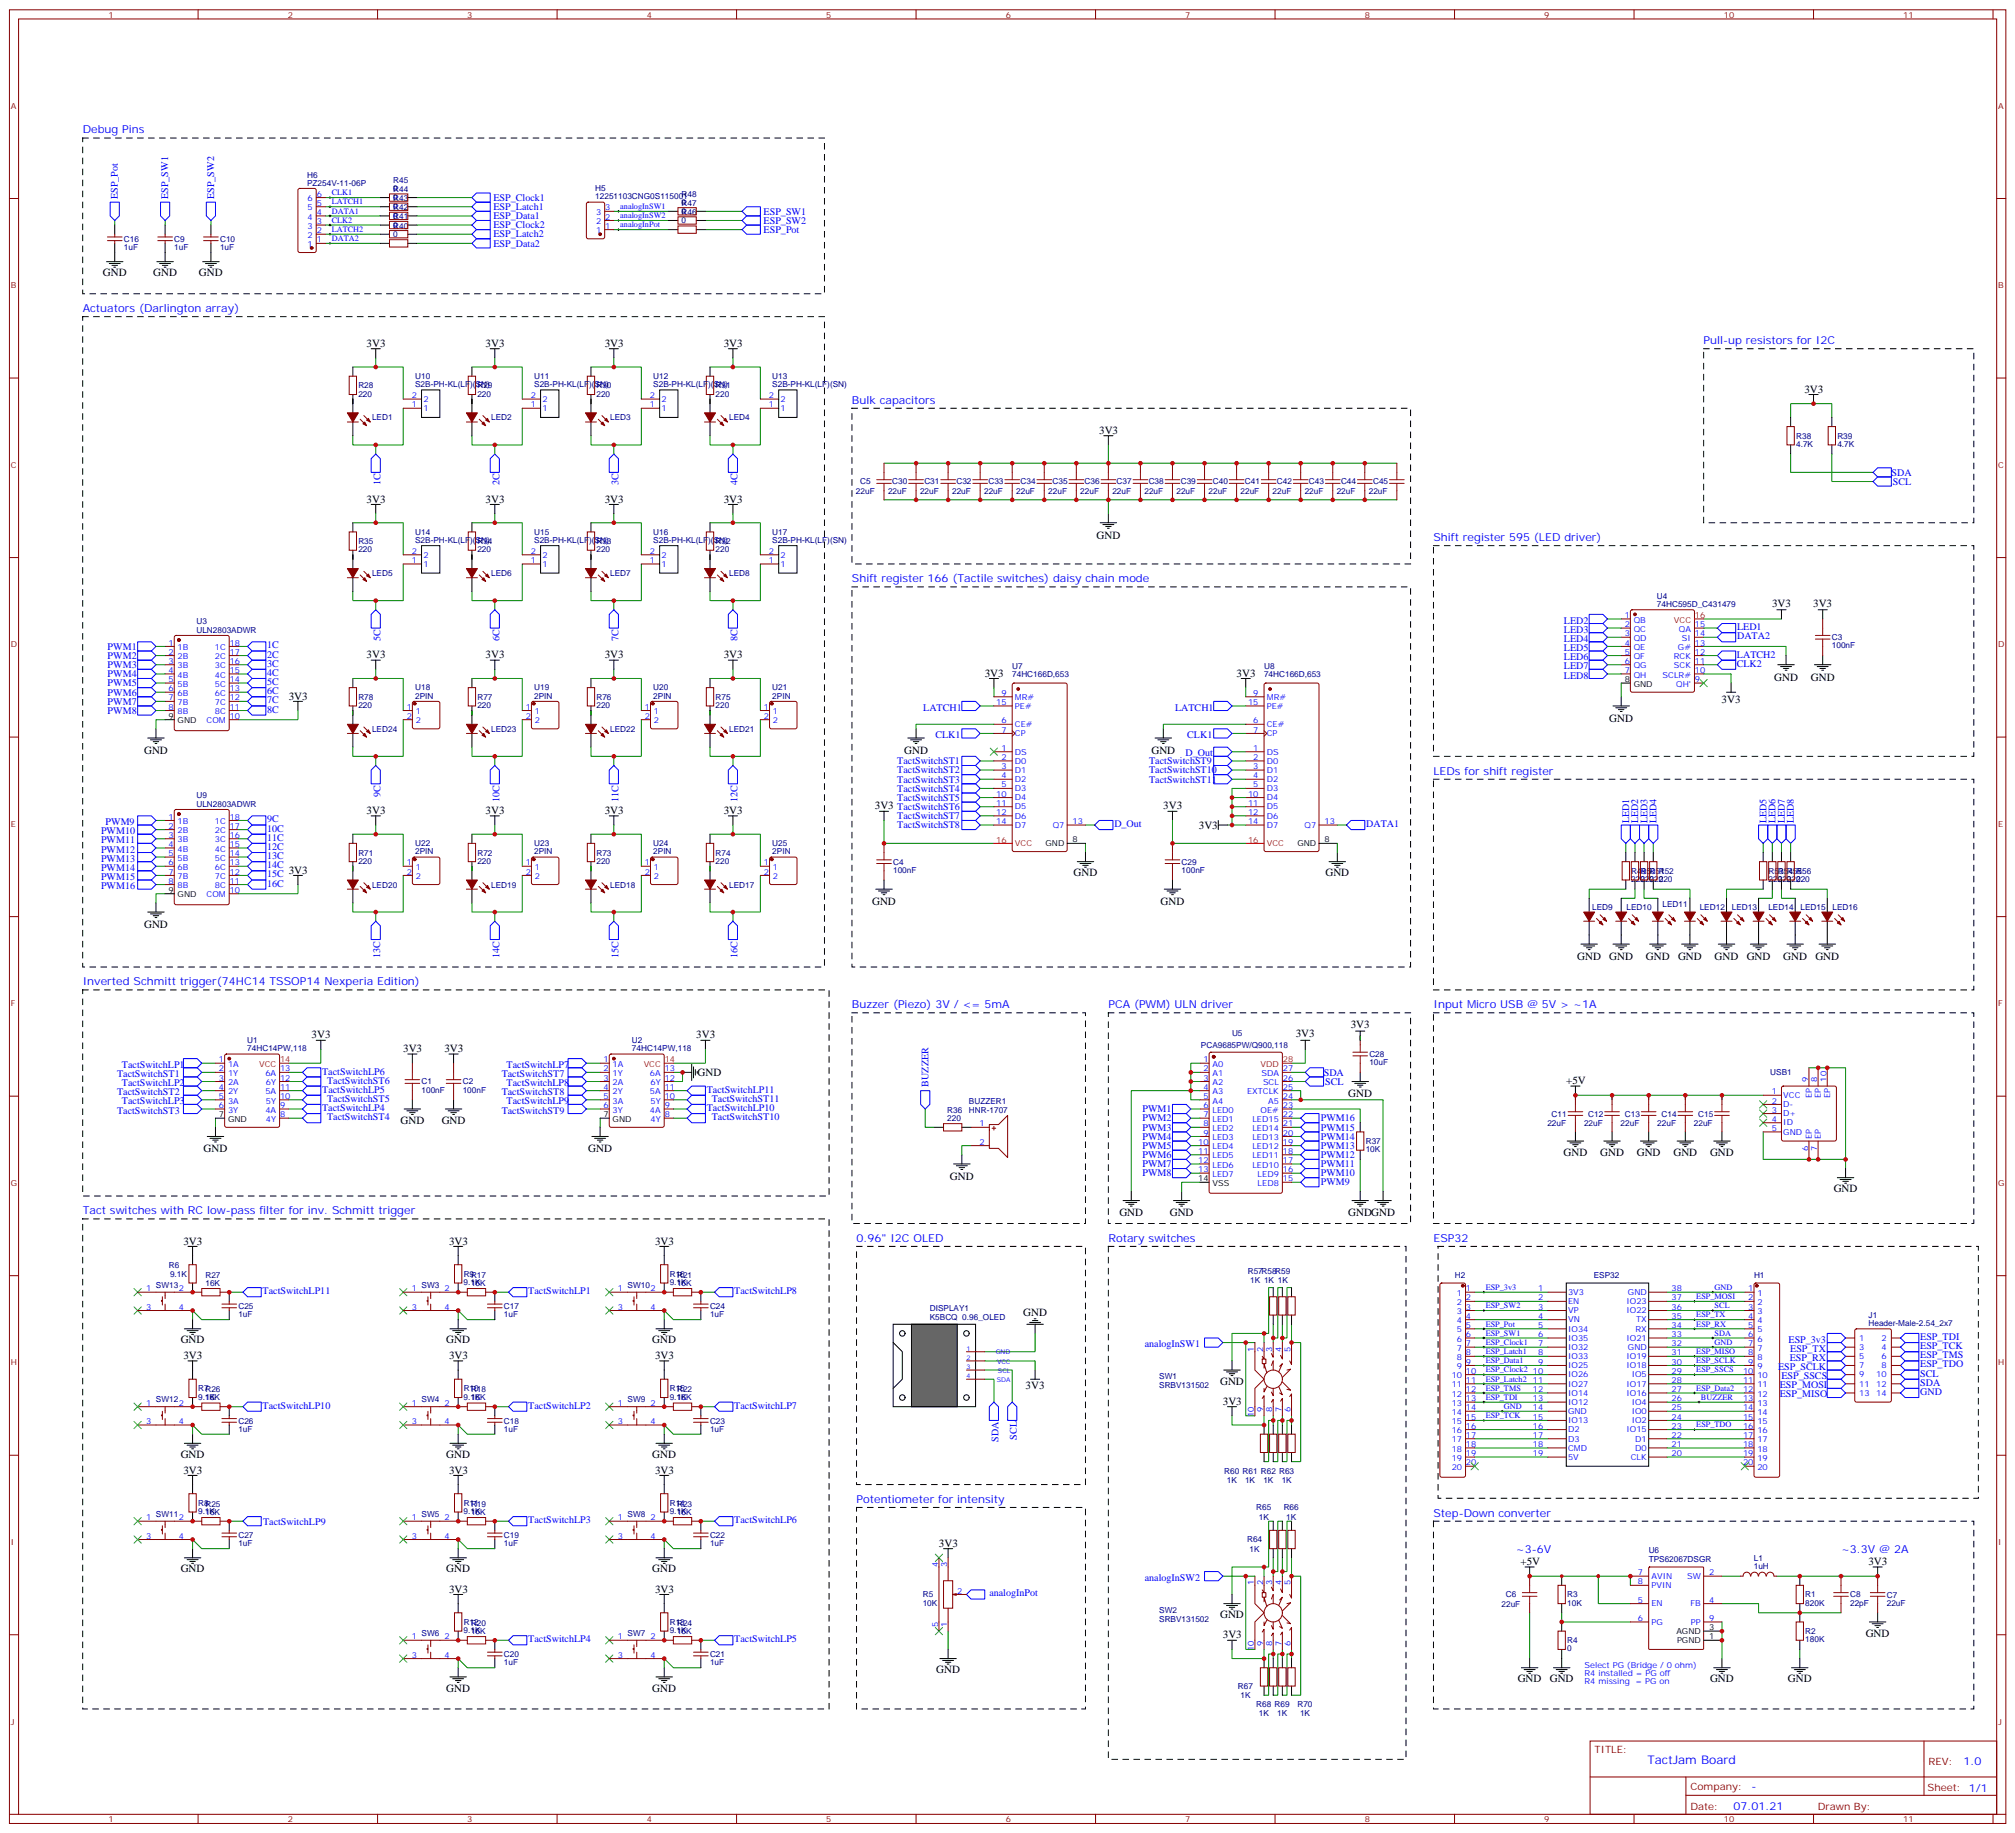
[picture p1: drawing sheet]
<svg xmlns="http://www.w3.org/2000/svg" width="776mm" height="706mm" viewBox="0 0 776 706" stroke-linecap="round" stroke-linejoin="round" font-family="sans-serif">
<defs><g id="words">
<text font-size="4.6" fill="#00f" x="634.6" y="679.6">TactJam Board</text>
<g font-size="4.2" fill="#00f">
<text x="31.9" y="51.4">Debug Pins</text>
<text x="31.9" y="120.2">Actuators (Darlington array)</text>
<text x="656.3" y="132.5">Pull-up resistors for I2C</text>
<text x="328.2" y="155.5">Bulk capacitors</text>
<text x="552.2" y="208.4">Shift register 595 (LED driver)</text>
<text x="328.2" y="224.3">Shift register 166 (Tactile switches) daisy chain mode</text>
<text x="552.2" y="298.3">LEDs for shift register</text>
<text x="31.9" y="379.5">Inverted Schmitt trigger(74HC14 TSSOP14 Nexperia Edition)</text>
<text x="328.2" y="388.3">Buzzer (Piezo) 3V / &lt;= 5mA</text>
<text x="427" y="388.3">PCA (PWM) ULN driver</text>
<text x="552.2" y="388.3">Input Micro USB @ 5V &gt; ~1A</text>
<text x="31.9" y="467.7">Tact switches with RC low-pass filter for inv. Schmitt trigger</text>
<text x="330" y="478.3">0.96&quot; I2C OLED</text>
<text x="427" y="478.3">Rotary switches</text>
<text x="552.2" y="478.3">ESP32</text>
<text x="330" y="578.8">Potentiometer for intensity</text>
<text x="552.2" y="584.1">Step-Down converter</text>
<text x="584" y="598.2">~3-6V</text>
<text x="709.2" y="598.2">~3.3V @ 2A</text>
<text x="756.3" y="679.8">1.0</text>
<text x="674.7" y="689.3">-</text>
<text x="667.8" y="697.2">07.01.21</text>
</g>
<g font-size="4.2">
<text x="39.6" y="106.4">GND</text>
<text x="59" y="106.4">GND</text>
<text x="76.7" y="106.4">GND</text>
<text x="141.2" y="133.6">3V3</text>
<text x="187.1" y="133.6">3V3</text>
<text x="232.9" y="133.6">3V3</text>
<text x="278.8" y="133.6">3V3</text>
<text x="695.1" y="151.2">3V3</text>
<text x="423.4" y="167.1">3V3</text>
<text x="141.2" y="193.6">3V3</text>
<text x="187.1" y="193.6">3V3</text>
<text x="232.9" y="193.6">3V3</text>
<text x="278.8" y="193.6">3V3</text>
<text x="422.4" y="207.4">GND</text>
<text x="682.6" y="233.8">3V3</text>
<text x="698.5" y="233.8">3V3</text>
<text x="141.2" y="253.5">3V3</text>
<text x="187.1" y="253.5">3V3</text>
<text x="232.9" y="253.5">3V3</text>
<text x="278.8" y="253.5">3V3</text>
<text x="379.3" y="260.6">3V3</text>
<text x="476.4" y="260.6">3V3</text>
<text x="683.4" y="262.1">GND</text>
<text x="697.6" y="262.1">GND</text>
<text x="111.2" y="269.4">3V3</text>
<text x="663.2" y="270.6">3V3</text>
<text x="619.9" y="278">GND</text>
<text x="55.5" y="290.2">GND</text>
<text x="348.3" y="290.3">GND</text>
<text x="443.6" y="290.3">GND</text>
<text x="337" y="311.7">3V3 TactSwitchST6</text>
<text x="448.1" y="311.7">3V3</text>
<text x="141.2" y="313.5">3V3</text>
<text x="187.1" y="313.5">3V3</text>
<text x="232.9" y="313.5">3V3</text>
<text x="278.8" y="313.5">3V3</text>
<text x="461.8" y="319.2">3V3</text>
<text x="111.2" y="336.4">3V3</text>
<text x="413.6" y="337.5">GND</text>
<text x="510.6" y="337.5">GND</text>
<text x="336" y="348.5">GND</text>
<text x="447.1" y="348.5">GND</text>
<text x="55.5" y="357.3">GND</text>
<text x="607.6" y="369.7">GND</text>
<text x="619.9" y="369.7">GND</text>
<text x="634.1" y="369.7">GND</text>
<text x="646.4" y="369.7">GND</text>
<text x="660.5" y="369.7">GND</text>
<text x="672.9" y="369.7">GND</text>
<text x="687" y="369.7">GND</text>
<text x="699.3" y="369.7">GND</text>
<text x="120.1" y="399.9">3V3</text>
<text x="268.2" y="399.9">3V3</text>
<text x="499.2" y="399.6">3V3</text>
<text x="520.3" y="396">3V3</text>
<text x="155.3" y="405.2">3V3</text>
<text x="171.2" y="405.2">3V3</text>
<text x="268.7" y="414.4">GND</text>
<text x="603.4" y="417.6">+5V</text>
<text x="519.4" y="422.6">GND</text>
<text x="154.3" y="432.8">GND</text>
<text x="170.1" y="432.8">GND</text>
<text x="78.4" y="443.7">GND</text>
<text x="226.6" y="443.8">GND</text>
<text x="602.3" y="445.1">GND</text>
<text x="616.4" y="445.1">GND</text>
<text x="630.5" y="445.1">GND</text>
<text x="644.6" y="445.1">GND</text>
<text x="658.7" y="445.1">GND</text>
<text x="365.9" y="454.3">GND</text>
<text x="706.4" y="459.2">GND</text>
<text x="431.2" y="468.4">GND</text>
<text x="450.6" y="468.4">GND</text>
<text x="519.4" y="468.4">GNDGND</text>
<text x="70.7" y="479.3">3V3</text>
<text x="173" y="479.3">3V3</text>
<text x="252.3" y="479.3">3V3</text>
<text x="394.2" y="506.8">GND</text>
<text x="69.6" y="517.4">GND</text>
<text x="171.9" y="517.4">GND</text>
<text x="251.3" y="517.4">GND</text>
<text x="70.7" y="523.4">3V3</text>
<text x="173" y="523.4">3V3</text>
<text x="252.3" y="523.4">3V3</text>
<text x="470" y="533.3">GND</text>
<text x="395.1" y="535.1">3V3</text>
<text x="471.1" y="541.1">3V3</text>
<text x="69.6" y="561.5">GND</text>
<text x="171.9" y="561.5">GND</text>
<text x="251.3" y="561.5">GND</text>
<text x="70.7" y="567.5">3V3</text>
<text x="173" y="567.5">3V3</text>
<text x="252.3" y="567.5">3V3</text>
<text x="361.7" y="595.7">3V3</text>
<text x="69.6" y="605.6">GND</text>
<text x="171.9" y="605.6">GND</text>
<text x="251.3" y="605.6">GND</text>
<text x="585.7" y="602.8">+5V</text>
<text x="719.8" y="602.8">3V3</text>
<text x="173" y="613.4">3V3</text>
<text x="252.3" y="613.4">3V3</text>
<text x="470" y="623.3">GND</text>
<text x="471.1" y="631">3V3</text>
<text x="718.7" y="630.3">GND</text>
<text x="360.6" y="644.4">GND</text>
<text x="584.7" y="647.9">GND</text>
<text x="597" y="647.9">GND</text>
<text x="658.7" y="647.9">GND</text>
<text x="688.7" y="647.9">GND</text>
<text x="171.9" y="651.5">GND</text>
<text x="251.3" y="651.5">GND</text>
</g>
<g font-size="3.9" fill="#00f">
<text x="45.4" y="76.6" transform="rotate(-90 45.4 76.6)">ESP_Pot</text>
<text x="64.8" y="76.6" transform="rotate(-90 64.8 76.6)">ESP_SW1</text>
<text x="82.5" y="76.6" transform="rotate(-90 82.5 76.6)">ESP_SW2</text>
<text x="190.1" y="77.3">ESP_Clock1</text>
<text x="190.1" y="80.9">ESP_Latch1</text>
<text x="294.2" y="82.6">ESP_SW1</text>
<text x="190.1" y="87.9">ESP_Clock2</text>
<text x="190.1" y="84.4">ESP_Data1</text>
<text x="294.2" y="89.7">ESP_Pot</text>
<text x="294.2" y="86.2">ESP_SW2</text>
<text x="190.1" y="91.4">ESP_Latch2</text>
<text x="190.1" y="95">ESP_Data2</text>
<text x="728.7" y="183.2">SDA</text>
<text x="146.5" y="186.8" transform="rotate(-90 146.5 186.8)">1C</text>
<text x="192.4" y="186.8" transform="rotate(-90 192.4 186.8)">2C</text>
<text x="238.2" y="186.8" transform="rotate(-90 238.2 186.8)">3C</text>
<text x="284.1" y="186.8" transform="rotate(-90 284.1 186.8)">4C</text>
<text x="729.2" y="186.7">SCL</text>
<text x="602.5" y="243.7">LED3</text>
<text x="602.5" y="240.2">LED2</text>
<text x="669.2" y="242.7">LED1</text>
<text x="41.5" y="250.2">PWM1</text>
<text x="102.9" y="249.7">1C</text>
<text x="146.5" y="246.8" transform="rotate(-90 146.5 246.8)">5C</text>
<text x="192.4" y="246.8" transform="rotate(-90 192.4 246.8)">6C</text>
<text x="238.2" y="246.8" transform="rotate(-90 238.2 246.8)">7C</text>
<text x="284.1" y="246.8" transform="rotate(-90 284.1 246.8)">8C</text>
<text x="602.5" y="250.7">LED5</text>
<text x="602.5" y="247.2">LED4</text>
<text x="669.2" y="246.2">DATA2</text>
<text x="41.5" y="253.8">PWM2</text>
<text x="41.5" y="257.3">PWM3</text>
<text x="102.9" y="256.8">3C</text>
<text x="102.9" y="253.2">2C</text>
<text x="602.5" y="257.8">LED7</text>
<text x="602.5" y="254.3">LED6</text>
<text x="669" y="256.7">CLK2</text>
<text x="669.1" y="253.3">LATCH2</text>
<text x="41.5" y="260.8">PWM4</text>
<text x="102.9" y="263.8">5C</text>
<text x="102.9" y="260.3">4C</text>
<text x="602.5" y="261.4">LED8</text>
<text x="41.5" y="264.3">PWM5</text>
<text x="41.5" y="267.9">PWM6</text>
<text x="102.9" y="267.4">6C</text>
<text x="41.5" y="271.4">PWM7</text>
<text x="41.5" y="274.9">PWM8</text>
<text x="102.9" y="274.4">8C</text>
<text x="102.9" y="270.9">7C</text>
<text x="355.6" y="273.6">LATCH1</text>
<text x="452.6" y="273.6">LATCH1</text>
<text x="360.3" y="284.2">CLK1</text>
<text x="457.3" y="284.2">CLK1</text>
<text x="456.7" y="291.3">D_Out</text>
<text x="345.7" y="297.9">TactSwitchST2</text>
<text x="345.7" y="294.3">TactSwitchST1</text>
<text x="442.7" y="297.9">TactSwitchST10</text>
<text x="442.7" y="294.3">TactSwitchST9</text>
<text x="345.7" y="304.9">TactSwitchST4</text>
<text x="345.7" y="301.4">TactSwitchST3</text>
<text x="442.7" y="301.4">TactSwitchST11</text>
<text x="146.5" y="306.8" transform="rotate(-90 146.5 306.8)">9C</text>
<text x="192.4" y="308.9" transform="rotate(-90 192.4 308.9)">10C</text>
<text x="238.2" y="308.9" transform="rotate(-90 238.2 308.9)">11C</text>
<text x="284.1" y="308.9" transform="rotate(-90 284.1 308.9)">12C</text>
<text x="345.7" y="308.4">TactSwitchST5</text>
<text x="40.7" y="317.7">PWM9</text>
<text x="102.9" y="316.7">9C</text>
<text x="345.7" y="315.5">TactSwitchST7</text>
<text x="627.6" y="317.1" transform="rotate(-90 627.6 317.1)">LED1</text>
<text x="631.1" y="317.1" transform="rotate(-90 631.1 317.1)">LED2</text>
<text x="634.6" y="317.1" transform="rotate(-90 634.6 317.1)">LED3</text>
<text x="638.1" y="317.1" transform="rotate(-90 638.1 317.1)">LED4</text>
<text x="680.5" y="317.1" transform="rotate(-90 680.5 317.1)">LED5</text>
<text x="684" y="317.1" transform="rotate(-90 684 317.1)">LED6</text>
<text x="687.5" y="317.1" transform="rotate(-90 687.5 317.1)">LED7</text>
<text x="691.1" y="317.1" transform="rotate(-90 691.1 317.1)">LED8</text>
<text x="38.9" y="321.3">PWM10</text>
<text x="102.9" y="320.3">10C</text>
<text x="102.9" y="323.8">11C</text>
<text x="345.7" y="319">TactSwitchST8</text>
<text x="429.3" y="318.5">D_Out</text>
<text x="526.3" y="318.5">DATA1</text>
<text x="38.9" y="328.3">PWM12</text>
<text x="38.9" y="324.8">PWM11</text>
<text x="102.9" y="327.3">12C</text>
<text x="38.9" y="335.4">PWM14</text>
<text x="38.9" y="331.9">PWM13</text>
<text x="102.9" y="330.9">13C</text>
<text x="102.9" y="334.4">14C</text>
<text x="38.9" y="338.9">PWM15</text>
<text x="102.9" y="337.9">15C</text>
<text x="102.9" y="341.4">16C</text>
<text x="38.9" y="342.4">PWM16</text>
<text x="146.5" y="368.9" transform="rotate(-90 146.5 368.9)">13C</text>
<text x="192.4" y="368.9" transform="rotate(-90 192.4 368.9)">14C</text>
<text x="238.2" y="368.9" transform="rotate(-90 238.2 368.9)">15C</text>
<text x="284.1" y="368.9" transform="rotate(-90 284.1 368.9)">16C</text>
<text x="47" y="411.2">TactSwitchLP1</text>
<text x="124.1" y="413.8">TactSwitchLP6</text>
<text x="195.1" y="411.2">TactSwitchLP7</text>
<text x="45.1" y="414.8">TactSwitchST1</text>
<text x="47" y="418.2">TactSwitchLP2</text>
<text x="126" y="417.3">TactSwitchST6</text>
<text x="193.3" y="414.7">TactSwitchST7</text>
<text x="195.1" y="418.2">TactSwitchLP8</text>
<text x="357.7" y="418.5" transform="rotate(-90 357.7 418.5)">BUZZER</text>
<text x="509.9" y="414.2">SDA</text>
<text x="510.5" y="417.8">SCL</text>
<text x="45.1" y="421.8">TactSwitchST2</text>
<text x="47" y="425.3">TactSwitchLP3</text>
<text x="124.1" y="420.9">TactSwitchLP5</text>
<text x="126" y="424.4">TactSwitchST5</text>
<text x="193.3" y="421.8">TactSwitchST8</text>
<text x="195.1" y="425.3">TactSwitchLP9</text>
<text x="272.3" y="420.8">TactSwitchLP11</text>
<text x="274.2" y="424.3">TactSwitchST11</text>
<text x="45.1" y="428.9">TactSwitchST3</text>
<text x="124.1" y="428">TactSwitchLP4</text>
<text x="126" y="431.4">TactSwitchST4</text>
<text x="193.3" y="428.9">TactSwitchST9</text>
<text x="272.3" y="427.9">TactSwitchLP10</text>
<text x="274.2" y="431.4">TactSwitchST10</text>
<text x="440.1" y="428.4">PWM1</text>
<text x="440.1" y="431.9">PWM2</text>
<text x="508.8" y="431.9">PWM16</text>
<text x="440.1" y="435.4">PWM3</text>
<text x="508.8" y="435.4">PWM15</text>
<text x="440.1" y="439">PWM4</text>
<text x="440.1" y="442.5">PWM5</text>
<text x="508.8" y="439">PWM14</text>
<text x="508.8" y="442.5">PWM13</text>
<text x="440.1" y="446">PWM6</text>
<text x="440.1" y="449.6">PWM7</text>
<text x="508.8" y="446">PWM12</text>
<text x="508.8" y="449.5">PWM11</text>
<text x="440.1" y="453.1">PWM8</text>
<text x="508.8" y="453.1">PWM10</text>
<text x="508.8" y="456.6">PWM9</text>
<text x="101.2" y="498.5">TactSwitchLP11</text>
<text x="203.5" y="498.5">TactSwitchLP1</text>
<text x="282.9" y="498.5">TactSwitchLP8</text>
<text x="441" y="518.8">analogInSW1</text>
<text x="689" y="517.1">ESP_3v3</text>
<text x="689.6" y="520.6">ESP_TX</text>
<text x="739.7" y="519.6">ESP_TCK</text>
<text x="739.7" y="516.1">ESP_TDI</text>
<text x="684.9" y="527.6">ESP_SCLK</text>
<text x="689.4" y="524.1">ESP_RX</text>
<text x="739.7" y="526.7">ESP_TDO</text>
<text x="739.7" y="523.1">ESP_TMS</text>
<text x="686.2" y="531.1">ESP_SSCS</text>
<text x="739.7" y="533.7">SDA</text>
<text x="739.7" y="530.2">SCL</text>
<text x="685.6" y="534.7">ESP_MOSI</text>
<text x="685.6" y="538.2">ESP_MISO</text>
<text x="739.7" y="537.3">GND</text>
<text x="101.2" y="542.6">TactSwitchLP10</text>
<text x="203.5" y="542.6">TactSwitchLP2</text>
<text x="282.9" y="542.6">TactSwitchLP7</text>
<text x="384.6" y="555.2" transform="rotate(-90 384.6 555.2)">SDA</text>
<text x="391.7" y="554.5" transform="rotate(-90 391.7 554.5)">SCL</text>
<text x="101.3" y="587.1">TactSwitchLP9</text>
<text x="203.5" y="586.7">TactSwitchLP3</text>
<text x="282.9" y="586.7">TactSwitchLP6</text>
<text x="441" y="608.8">analogInSW2</text>
<text x="381.1" y="614.8">analogInPot</text>
<text x="203.5" y="632.5">TactSwitchLP4</text>
<text x="282.9" y="632.5">TactSwitchLP5</text>
</g>
<g font-size="3.9" fill="#800">
<text x="614.3" y="675.1">TITLE:</text>
<text x="742.9" y="679.8">REV:</text>
<text x="651.2" y="689.3">Company:</text>
<text x="742.6" y="689.9">Sheet: 1/1</text>
<text x="651.2" y="697">Date:</text>
<text x="700.2" y="697.1">Drawn By:</text>
</g>
<g font-size="3.2" fill="#800">
<text x="41.7" y="6.8">1</text>
<text x="110.9" y="6.8">2</text>
<text x="180" y="6.8">3</text>
<text x="249.2" y="6.8">4</text>
<text x="318.3" y="6.8">5</text>
<text x="387.5" y="6.8">6</text>
<text x="456.6" y="6.8">7</text>
<text x="525.7" y="6.8">8</text>
<text x="594.9" y="6.8">9</text>
<text x="664" y="6.8">10</text>
<text x="733.2" y="6.8">11</text>
<text x="4.2" y="41.9">A</text>
<text x="769.7" y="41.9">A</text>
<text x="4.2" y="111">B</text>
<text x="769.7" y="111">B</text>
<text x="4.2" y="180.2">C</text>
<text x="769.7" y="180.2">C</text>
<text x="4.2" y="249.3">D</text>
<text x="769.7" y="249.3">D</text>
<text x="4.2" y="318.5">E</text>
<text x="769.7" y="318.5">E</text>
<text x="4.2" y="387.6">F</text>
<text x="769.7" y="387.6">F</text>
<text x="4.2" y="456.7">G</text>
<text x="769.7" y="456.7">G</text>
<text x="4.2" y="525.9">H</text>
<text x="769.7" y="525.9">H</text>
<text x="4.2" y="595">I</text>
<text x="769.7" y="595">I</text>
<text x="4.2" y="664.2">J</text>
<text x="769.7" y="664.2">J</text>
<text x="41.7" y="701.7">1</text>
<text x="110.9" y="701.7">2</text>
<text x="180" y="701.7">3</text>
<text x="249.2" y="701.7">4</text>
<text x="318.3" y="701.7">5</text>
<text x="387.5" y="701.7">6</text>
<text x="456.6" y="701.7">7</text>
<text x="525.7" y="701.7">8</text>
<text x="594.9" y="701.7">9</text>
<text x="664" y="701.7">10</text>
<text x="733.2" y="701.7">11</text>
</g>
<g font-size="3.2" fill="#000080">
<text x="118.3" y="71.5">PZ254V-11-06P</text>
<text x="118.3" y="68.4">H6</text>
<text x="151.5" y="70.4">R45</text>
<text x="151.5" y="77.2">0</text>
<text x="151.5" y="73.6">0</text>
<text x="151.5" y="77.5">R43</text>
<text x="151.5" y="73.9">R44</text>
<text x="229.3" y="76.8">12251103CNG0S115001</text>
<text x="229.3" y="73.7">H5</text>
<text x="262.6" y="75.7">R48</text>
<text x="151.5" y="80.7">0</text>
<text x="151.5" y="81">R42</text>
<text x="262.6" y="82.4">0</text>
<text x="262.6" y="78.9">0</text>
<text x="262.6" y="82.8">R46</text>
<text x="262.6" y="79.2">R47</text>
<text x="151.5" y="87.7">0</text>
<text x="151.5" y="84.2">0</text>
<text x="151.5" y="88">R40</text>
<text x="151.5" y="84.5">R41</text>
<text x="262.6" y="86">0</text>
<text x="47.7" y="93.1">C16</text>
<text x="67.1" y="93.1">C9</text>
<text x="84.8" y="93.1">C10</text>
<text x="151.5" y="91.3">0</text>
<text x="47.7" y="96.3">1uF</text>
<text x="67.1" y="96.3">1uF</text>
<text x="84.8" y="96.3">1uF</text>
<text x="138" y="149.6">R28</text>
<text x="159.9" y="149.1">S2B-PH-KL(LF)(SN)</text>
<text x="159.9" y="145.9">U10</text>
<text x="183.9" y="149.6">R29</text>
<text x="205.8" y="149.1">S2B-PH-KL(LF)(SN)</text>
<text x="205.8" y="145.9">U11</text>
<text x="229.8" y="149.6">R30</text>
<text x="251.6" y="149.1">S2B-PH-KL(LF)(SN)</text>
<text x="251.7" y="145.9">U12</text>
<text x="275.6" y="149.6">R31</text>
<text x="297.5" y="149.1">S2B-PH-KL(LF)(SN)</text>
<text x="297.5" y="145.9">U13</text>
<text x="138" y="152.7">220</text>
<text x="183.9" y="152.7">220</text>
<text x="229.8" y="152.7">220</text>
<text x="275.6" y="152.7">220</text>
<text x="143.3" y="161.9">LED1</text>
<text x="189.2" y="161.9">LED2</text>
<text x="235.1" y="161.9">LED3</text>
<text x="280.9" y="161.9">LED4</text>
<text x="691.9" y="172.1">4.7K</text>
<text x="691.9" y="169">R38</text>
<text x="707.8" y="172.1">4.7K</text>
<text x="707.8" y="169">R39</text>
<text x="329.7" y="190.1">22uF</text>
<text x="331.4" y="186.6">C5</text>
<text x="342.1" y="190.1">22uF</text>
<text x="343.7" y="186.6">C30</text>
<text x="354.4" y="190.1">22uF</text>
<text x="356.1" y="186.6">C31</text>
<text x="366.8" y="190.1">22uF</text>
<text x="368.4" y="186.6">C32</text>
<text x="379.1" y="190.1">22uF</text>
<text x="380.8" y="186.6">C33</text>
<text x="391.5" y="190.1">22uF</text>
<text x="393.1" y="186.6">C34</text>
<text x="403.8" y="190.1">22uF</text>
<text x="405.5" y="186.6">C35</text>
<text x="416.2" y="190.1">22uF</text>
<text x="417.8" y="186.6">C36</text>
<text x="428.5" y="190.1">22uF</text>
<text x="430.2" y="186.6">C37</text>
<text x="440.9" y="190.1">22uF</text>
<text x="442.5" y="186.6">C38</text>
<text x="453.2" y="190.1">22uF</text>
<text x="454.9" y="186.6">C39</text>
<text x="465.6" y="190.1">22uF</text>
<text x="467.2" y="186.6">C40</text>
<text x="477.9" y="190.1">22uF</text>
<text x="479.5" y="186.6">C41</text>
<text x="490.2" y="190.1">22uF</text>
<text x="491.9" y="186.6">C42</text>
<text x="502.6" y="190.1">22uF</text>
<text x="504.2" y="186.6">C43</text>
<text x="514.9" y="190.1">22uF</text>
<text x="516.6" y="186.6">C44</text>
<text x="527.3" y="190.1">22uF</text>
<text x="528.9" y="186.6">C45</text>
<text x="138" y="209.6">R35</text>
<text x="159.9" y="209.1">S2B-PH-KL(LF)(SN)</text>
<text x="159.9" y="205.9">U14</text>
<text x="183.9" y="209.6">R34</text>
<text x="205.8" y="209.1">S2B-PH-KL(LF)(SN)</text>
<text x="205.8" y="205.9">U15</text>
<text x="229.8" y="209.6">R33</text>
<text x="251.6" y="209.1">S2B-PH-KL(LF)(SN)</text>
<text x="251.7" y="205.9">U16</text>
<text x="275.6" y="209.6">R32</text>
<text x="297.5" y="209.1">S2B-PH-KL(LF)(SN)</text>
<text x="297.5" y="205.9">U17</text>
<text x="138" y="212.7">220</text>
<text x="183.9" y="212.7">220</text>
<text x="229.8" y="212.7">220</text>
<text x="275.6" y="212.7">220</text>
<text x="143.3" y="221.9">LED5</text>
<text x="189.2" y="221.9">LED6</text>
<text x="235.1" y="221.9">LED7</text>
<text x="280.9" y="221.9">LED8</text>
<text x="638.3" y="233.8">74HC595D_C431479</text>
<text x="638.3" y="230.6">U4</text>
<text x="75.7" y="243.7">ULN2803ADWR</text>
<text x="75.7" y="240.4">U3</text>
<text x="705.7" y="249.7">100nF</text>
<text x="705.7" y="246.5">C3</text>
<text x="389.9" y="257.8">U7</text>
<text x="486.9" y="257.8">U8</text>
<text x="389.9" y="260.7">74HC166D,653</text>
<text x="486.9" y="260.7">74HC166D,653</text>
<text x="138" y="269.5">R78</text>
<text x="159.9" y="269.1">2PIN</text>
<text x="159.9" y="265.9">U18</text>
<text x="183.9" y="269.5">R77</text>
<text x="205.8" y="269.1">2PIN</text>
<text x="205.8" y="265.9">U19</text>
<text x="229.8" y="269.5">R76</text>
<text x="251.6" y="269.1">2PIN</text>
<text x="251.7" y="265.9">U20</text>
<text x="275.6" y="269.5">R75</text>
<text x="297.5" y="269.1">2PIN</text>
<text x="297.5" y="265.9">U21</text>
<text x="138" y="272.7">220</text>
<text x="183.9" y="272.7">220</text>
<text x="229.8" y="272.7">220</text>
<text x="275.6" y="272.7">220</text>
<text x="143.3" y="281.9">LED24</text>
<text x="189.2" y="281.9">LED23</text>
<text x="235.1" y="281.9">LED22</text>
<text x="280.9" y="281.9">LED21</text>
<text x="75.7" y="310.7">ULN2803ADWR</text>
<text x="75.7" y="307.5">U9</text>
<text x="138" y="329.5">R71</text>
<text x="159.9" y="329">2PIN</text>
<text x="159.9" y="325.9">U22</text>
<text x="183.9" y="329.5">R72</text>
<text x="205.8" y="329">2PIN</text>
<text x="205.8" y="325.9">U23</text>
<text x="229.8" y="329.5">R73</text>
<text x="251.6" y="329">2PIN</text>
<text x="251.7" y="325.9">U24</text>
<text x="275.6" y="329.5">R74</text>
<text x="297.5" y="329">2PIN</text>
<text x="297.5" y="325.9">U25</text>
<text x="138" y="332.6">220</text>
<text x="183.9" y="332.6">220</text>
<text x="229.8" y="332.6">220</text>
<text x="275.6" y="332.6">220</text>
<text x="344.1" y="333">C4</text>
<text x="455.2" y="333">C29</text>
<text x="143.3" y="341.8">LED20</text>
<text x="189.2" y="341.8">LED19</text>
<text x="235.1" y="341.8">LED18</text>
<text x="280.9" y="341.8">LED17</text>
<text x="344.1" y="336.2">100nF</text>
<text x="455.2" y="336.2">100nF</text>
<text x="628.4" y="339.7">220</text>
<text x="628.4" y="336.5">R49</text>
<text x="631.9" y="339.7">220</text>
<text x="631.9" y="336.5">R50</text>
<text x="635.5" y="339.7">220</text>
<text x="635.5" y="336.5">R51</text>
<text x="639" y="339.7">220</text>
<text x="639" y="336.5">R52</text>
<text x="681.3" y="339.7">220</text>
<text x="681.3" y="336.5">R53</text>
<text x="684.8" y="339.7">220</text>
<text x="684.9" y="336.5">R54</text>
<text x="688.4" y="339.7">220</text>
<text x="688.4" y="336.5">R55</text>
<text x="691.9" y="339.7">220</text>
<text x="691.9" y="336.5">R56</text>
<text x="613.4" y="350.6">LED9</text>
<text x="626.5" y="350.6">LED10</text>
<text x="640.4" y="349.5">LED11</text>
<text x="654.8" y="350.6">LED12</text>
<text x="667.1" y="350.6">LED13</text>
<text x="681.2" y="350.6">LED14</text>
<text x="693.6" y="350.6">LED15</text>
<text x="705.9" y="350.6">LED16</text>
<text x="95.3" y="401.7">U1</text>
<text x="243.4" y="401.7">U2</text>
<text x="474.6" y="398.9">U5</text>
<text x="95.3" y="404.8">74HC14PW,118</text>
<text x="243.4" y="404.8">74HC14PW,118</text>
<text x="462.6" y="403.6">PCA9685PW/Q900,118</text>
<text x="527.5" y="407.1">C28</text>
<text x="527.5" y="410.2">10uF</text>
<text x="162.4" y="417.7">C1</text>
<text x="178.3" y="417.7">C2</text>
<text x="682" y="414.1">USB1</text>
<text x="162.4" y="420.8">100nF</text>
<text x="178.3" y="420.8">100nF</text>
<text x="373.3" y="425.3">BUZZER1</text>
<text x="364.9" y="431.7">220</text>
<text x="364.9" y="428.6">R36</text>
<text x="373.2" y="428.5">HNR-1707</text>
<text x="597.7" y="430">C11</text>
<text x="611.8" y="430">C12</text>
<text x="625.9" y="430">C13</text>
<text x="640.1" y="430">C14</text>
<text x="654.2" y="430">C15</text>
<text x="596.1" y="433.5">22uF</text>
<text x="610.2" y="433.5">22uF</text>
<text x="624.3" y="433.5">22uF</text>
<text x="638.4" y="433.5">22uF</text>
<text x="652.5" y="433.5">22uF</text>
<text x="526.1" y="443.8">10K</text>
<text x="526.1" y="440.6">R37</text>
<text x="65" y="488.3">R6</text>
<text x="65.5" y="491.7">9.1K</text>
<text x="178.6" y="491.7">R9R17</text>
<text x="258" y="491.7">R16</text>
<text x="480.7" y="490.6">R57R58R59</text>
<text x="60.1" y="495.9">SW13</text>
<text x="79.1" y="495.2">16K</text>
<text x="79.1" y="492.1">R27</text>
<text x="162.4" y="495.9">SW3</text>
<text x="178.6" y="495">9.1K</text>
<text x="181.4" y="495.2">16K</text>
<text x="241.8" y="495.9">SW10</text>
<text x="258" y="495">9.1K</text>
<text x="260.8" y="495.2">16K</text>
<text x="260.8" y="492.1">R21</text>
<text x="481.6" y="494.1">1K 1K 1K</text>
<text x="560.5" y="492.4">H2</text>
<text x="613.9" y="492.4">ESP32</text>
<text x="675.7" y="492.4">H1</text>
<text x="91.8" y="507.3">1uF</text>
<text x="91.8" y="504.1">C25</text>
<text x="194.1" y="507.3">1uF</text>
<text x="194.1" y="504.1">C17</text>
<text x="273.5" y="507.3">1uF</text>
<text x="273.5" y="504.1">C24</text>
<text x="358.2" y="508.2">K5BCQ 0.96_OLED</text>
<text x="358.2" y="504.7">DISPLAY1</text>
<text x="719.8" y="507.6">J1</text>
<text x="719.8" y="510.7">Header-Male-2.54_2x7</text>
<text x="446.5" y="531.2">SW1</text>
<text x="60.1" y="540">SW12</text>
<text x="76.3" y="539.1">9.1K</text>
<text x="76.3" y="535.8">R7R26</text>
<text x="79.1" y="539.3">16K</text>
<text x="162.4" y="540">SW4</text>
<text x="178.6" y="539.1">9.1K</text>
<text x="178.6" y="535.8">R10</text>
<text x="181.4" y="539.3">16K</text>
<text x="181.4" y="536.2">R18</text>
<text x="241.8" y="540">SW9</text>
<text x="258" y="539.1">9.1K</text>
<text x="258" y="535.8">R15</text>
<text x="260.8" y="539.3">16K</text>
<text x="260.8" y="536.2">R22</text>
<text x="446.5" y="534.7">SRBV131502</text>
<text x="91.8" y="551.4">1uF</text>
<text x="91.8" y="548.2">C26</text>
<text x="194.1" y="551.4">1uF</text>
<text x="194.1" y="548.2">C18</text>
<text x="273.5" y="551.4">1uF</text>
<text x="273.5" y="548.2">C23</text>
<text x="471.6" y="567.6">R60 R61 R62 R63</text>
<text x="472.6" y="571.1">1K</text>
<text x="479.6" y="571.1">1K</text>
<text x="486.7" y="571.1">1K</text>
<text x="493.7" y="571.1">1K</text>
<text x="76.3" y="579.9">R8R25</text>
<text x="178.6" y="579.9">R11</text>
<text x="181.4" y="580.3">R19</text>
<text x="258" y="579.9">R14</text>
<text x="260.8" y="580.3">R23</text>
<text x="483.9" y="581.7">R65</text>
<text x="494.5" y="581.7">R66</text>
<text x="60.1" y="584.1">SW11</text>
<text x="76.3" y="583.2">9.1K</text>
<text x="79.1" y="583.4">16K</text>
<text x="162.4" y="584.1">SW5</text>
<text x="178.6" y="583.2">9.1K</text>
<text x="181.4" y="583.4">16K</text>
<text x="241.8" y="584.1">SW8</text>
<text x="258" y="583.2">9.1K</text>
<text x="260.8" y="583.4">16K</text>
<text x="484.9" y="585.2">1K</text>
<text x="495.5" y="585.2">1K</text>
<text x="91.8" y="592.3">C27</text>
<text x="194.1" y="592.3">C19</text>
<text x="273.5" y="592.3">C22</text>
<text x="91.8" y="595.5">1uF</text>
<text x="194.1" y="595.5">1uF</text>
<text x="273.5" y="595.5">1uF</text>
<text x="480.4" y="594">R64</text>
<text x="481.4" y="597.6">1K</text>
<text x="635.1" y="598.2">U6</text>
<text x="635.1" y="601.7">TPS62067DSGR</text>
<text x="675.6" y="604.4">1uH</text>
<text x="675.6" y="601.3">L1</text>
<text x="355.4" y="615.2">R5</text>
<text x="580.1" y="615.2">C6</text>
<text x="603.7" y="615.2">R3</text>
<text x="695.4" y="615.2">R1</text>
<text x="712.7" y="615.2">C8</text>
<text x="726.8" y="615.3">C7</text>
<text x="355.4" y="618.4">10K</text>
<text x="446.5" y="621.1">SW2</text>
<text x="578.4" y="618.7">22uF</text>
<text x="603.7" y="618.4">10K</text>
<text x="695.4" y="618.4">820K</text>
<text x="712.7" y="618.4">22pF</text>
<text x="726.8" y="618.4">22uF</text>
<text x="162.4" y="630">SW6</text>
<text x="178.6" y="629">9.1K</text>
<text x="178.6" y="625.8">R12</text>
<text x="181.4" y="629.2">16K</text>
<text x="181.4" y="626.1">R20</text>
<text x="241.8" y="630">SW7</text>
<text x="258" y="629">9.1K</text>
<text x="258" y="625.8">R13</text>
<text x="260.8" y="629.2">16K</text>
<text x="260.8" y="626.1">R24</text>
<text x="446.5" y="624.7">SRBV131502</text>
<text x="695.4" y="629.3">R2</text>
<text x="603.7" y="632.9">R4</text>
<text x="695.4" y="632.5">180K</text>
<text x="194.1" y="641.3">1uF</text>
<text x="194.1" y="638.2">C20</text>
<text x="273.5" y="641.3">1uF</text>
<text x="273.5" y="638.2">C21</text>
<text x="603.7" y="636">0</text>
<text x="476.9" y="650.5">R67</text>
<text x="477.9" y="654">1K</text>
<text x="483.9" y="657.5">R68 R69</text>
<text x="499.8" y="657.5">R70</text>
<text x="484.9" y="661.1">1K</text>
<text x="492" y="661.1">1K</text>
<text x="500.8" y="661.1">1K</text>
</g>
<g font-size="3.2" fill="#00f">
<text x="118.5" y="77.5">6</text>
<text x="122" y="75.7">6</text>
<text x="127.8" y="75.2">CLK1</text>
<text x="118.5" y="81">5</text>
<text x="122" y="82.8">4</text>
<text x="122" y="79.3">5</text>
<text x="127.8" y="78.7">LATCH1</text>
<text x="127.8" y="82.3">DATA1</text>
<text x="229.6" y="82.8">3</text>
<text x="233.1" y="81">3</text>
<text x="238.9" y="80.5">analogInSW1</text>
<text x="118.5" y="88.1">3</text>
<text x="118.5" y="84.6">4</text>
<text x="122" y="89.9">2</text>
<text x="122" y="86.3">3</text>
<text x="127.8" y="89.3">LATCH2</text>
<text x="127.8" y="85.8">CLK2</text>
<text x="229.6" y="89.9">1</text>
<text x="229.6" y="86.3">2</text>
<text x="233.1" y="88.1">1</text>
<text x="233.1" y="84.6">2</text>
<text x="238.9" y="87.6">analogInPot</text>
<text x="238.9" y="84">analogInSW2</text>
<text x="118.5" y="95.1">1</text>
<text x="118.5" y="91.6">2</text>
<text x="122" y="93.4">1</text>
<text x="127.8" y="92.9">DATA2</text>
<text x="158.6" y="153.4">2</text>
<text x="163.1" y="154.8">2</text>
<text x="204.5" y="153.4">2</text>
<text x="209" y="154.8">2</text>
<text x="250.3" y="153.4">2</text>
<text x="254.8" y="154.8">2</text>
<text x="296.2" y="153.4">2</text>
<text x="300.7" y="154.8">2</text>
<text x="158.6" y="156.9">1</text>
<text x="163.1" y="158.3">1</text>
<text x="204.5" y="156.9">1</text>
<text x="209" y="158.3">1</text>
<text x="250.3" y="156.9">1</text>
<text x="254.8" y="158.3">1</text>
<text x="296.2" y="156.9">1</text>
<text x="300.7" y="158.3">1</text>
<text x="158.6" y="213.3">2</text>
<text x="163.1" y="214.7">2</text>
<text x="204.5" y="213.3">2</text>
<text x="209" y="214.7">2</text>
<text x="250.3" y="213.3">2</text>
<text x="254.8" y="214.7">2</text>
<text x="296.2" y="213.3">2</text>
<text x="300.7" y="214.7">2</text>
<text x="158.6" y="216.9">1</text>
<text x="163.1" y="218.3">1</text>
<text x="204.5" y="216.9">1</text>
<text x="209" y="218.3">1</text>
<text x="250.3" y="216.9">1</text>
<text x="254.8" y="218.3">1</text>
<text x="296.2" y="216.9">1</text>
<text x="300.7" y="218.3">1</text>
<text x="625.9" y="238">1</text>
<text x="629.4" y="239.8">QB</text>
<text x="625.9" y="241.5">2</text>
<text x="625.9" y="245.1">3</text>
<text x="629.4" y="243.3">QC</text>
<text x="646.8" y="243.3">QA</text>
<text x="652.9" y="245.1">14</text>
<text x="652.9" y="241.5">15</text>
<text x="64.9" y="248.6">1</text>
<text x="68.4" y="250.4">1B</text>
<text x="82.8" y="250.4">1C</text>
<text x="88.5" y="248.6">18</text>
<text x="625.9" y="248.6">4</text>
<text x="629.4" y="246.8">QD</text>
<text x="629.4" y="250.4">QE</text>
<text x="646.4" y="250.4">G#</text>
<text x="647.9" y="246.8">SI</text>
<text x="652.9" y="248.6">13</text>
<text x="64.9" y="252.1">2</text>
<text x="64.9" y="255.7">3</text>
<text x="68.4" y="253.9">2B</text>
<text x="68.4" y="257.4">3B</text>
<text x="82.8" y="257.4">3C</text>
<text x="82.8" y="253.9">2C</text>
<text x="88.5" y="255.7">16</text>
<text x="88.5" y="252.1">17</text>
<text x="625.9" y="252.1">5</text>
<text x="625.9" y="255.7">6</text>
<text x="629.4" y="253.9">QF</text>
<text x="629.4" y="257.4">QG</text>
<text x="644.8" y="253.9">RCK</text>
<text x="644.9" y="257.4">SCK</text>
<text x="652.9" y="255.7">11</text>
<text x="652.9" y="252.1">12</text>
<text x="64.9" y="259.2">4</text>
<text x="64.9" y="262.7">5</text>
<text x="68.4" y="260.9">4B</text>
<text x="82.8" y="260.9">4C</text>
<text x="88.5" y="262.7">14</text>
<text x="88.5" y="259.2">15</text>
<text x="625.9" y="259.2">7</text>
<text x="629.4" y="260.9">QH</text>
<text x="640.5" y="260.9">SCLR#</text>
<text x="652.9" y="262.7">9</text>
<text x="652.9" y="259.2">10</text>
<text x="64.9" y="266.2">6</text>
<text x="64.9" y="269.8">7</text>
<text x="68.4" y="264.5">5B</text>
<text x="68.4" y="268">6B</text>
<text x="82.8" y="268">6C</text>
<text x="82.8" y="264.5">5C</text>
<text x="88.5" y="269.8">12</text>
<text x="88.5" y="266.2">13</text>
<text x="385.8" y="268">9</text>
<text x="391" y="269.4">MR#</text>
<text x="482.8" y="268">9</text>
<text x="488" y="269.4">MR#</text>
<text x="645.7" y="264.5">QH'</text>
<text x="64.9" y="273.3">8</text>
<text x="68.4" y="271.5">7B</text>
<text x="68.4" y="275.1">8B</text>
<text x="82.8" y="275.1">8C</text>
<text x="82.8" y="271.5">7C</text>
<text x="88.5" y="273.3">11</text>
<text x="156.7" y="273.3">1</text>
<text x="160.2" y="275.1">1</text>
<text x="202.5" y="273.3">1</text>
<text x="206" y="275.1">1</text>
<text x="248.4" y="273.3">1</text>
<text x="251.9" y="275.1">1</text>
<text x="294.2" y="273.3">1</text>
<text x="297.7" y="275.1">1</text>
<text x="383.8" y="271.5">15</text>
<text x="391" y="272.9">PE#</text>
<text x="480.8" y="271.5">15</text>
<text x="488" y="272.9">PE#</text>
<text x="79.6" y="278.6">COM</text>
<text x="88.5" y="276.8">10</text>
<text x="156.7" y="276.8">2</text>
<text x="160.2" y="278.6">2</text>
<text x="202.5" y="276.8">2</text>
<text x="206" y="278.6">2</text>
<text x="248.4" y="276.8">2</text>
<text x="251.9" y="278.6">2</text>
<text x="294.2" y="276.8">2</text>
<text x="297.7" y="278.6">2</text>
<text x="385.8" y="278.6">6</text>
<text x="391" y="280">CE#</text>
<text x="482.8" y="278.6">6</text>
<text x="488" y="280">CE#</text>
<text x="385.8" y="282.1">7</text>
<text x="391" y="283.5">CP</text>
<text x="482.8" y="282.1">7</text>
<text x="488" y="283.5">CP</text>
<text x="385.8" y="289.2">1</text>
<text x="385.8" y="292.7">2</text>
<text x="391" y="290.6">DS</text>
<text x="482.8" y="289.2">1</text>
<text x="482.8" y="292.7">2</text>
<text x="488" y="290.6">DS</text>
<text x="385.8" y="296.2">3</text>
<text x="385.8" y="299.8">4</text>
<text x="391" y="294.1">D0</text>
<text x="391" y="297.6">D1</text>
<text x="482.8" y="296.2">3</text>
<text x="482.8" y="299.8">4</text>
<text x="488" y="294.1">D0</text>
<text x="488" y="297.6">D1</text>
<text x="385.8" y="303.3">5</text>
<text x="391" y="301.2">D2</text>
<text x="391" y="304.7">D3</text>
<text x="482.8" y="303.3">5</text>
<text x="488" y="301.2">D2</text>
<text x="488" y="304.7">D3</text>
<text x="383.8" y="306.8">10</text>
<text x="383.8" y="310.3">11</text>
<text x="391" y="308.2">D4</text>
<text x="391" y="311.7">D5</text>
<text x="480.8" y="306.8">10</text>
<text x="480.8" y="310.3">11</text>
<text x="488" y="308.2">D4</text>
<text x="488" y="311.7">D5</text>
<text x="64.9" y="315.6">1</text>
<text x="68.4" y="317.4">1B</text>
<text x="82.8" y="317.4">1C</text>
<text x="88.5" y="315.6">18</text>
<text x="383.8" y="313.9">12</text>
<text x="383.8" y="317.4">14</text>
<text x="391" y="315.3">D6</text>
<text x="413.2" y="317.4">13</text>
<text x="480.8" y="313.9">12</text>
<text x="480.8" y="317.4">14</text>
<text x="488" y="315.3">D6</text>
<text x="510.2" y="317.4">13</text>
<text x="64.9" y="319.2">2</text>
<text x="64.9" y="322.7">3</text>
<text x="68.4" y="320.9">2B</text>
<text x="82.8" y="320.9">2C</text>
<text x="88.5" y="322.7">16</text>
<text x="88.5" y="319.2">17</text>
<text x="391" y="318.8">D7</text>
<text x="405.5" y="318.8">Q7</text>
<text x="488" y="318.8">D7</text>
<text x="502.5" y="318.8">Q7</text>
<text x="64.9" y="326.2">4</text>
<text x="64.9" y="329.7">5</text>
<text x="68.4" y="324.4">3B</text>
<text x="68.4" y="328">4B</text>
<text x="82.8" y="328">4C</text>
<text x="82.8" y="324.4">3C</text>
<text x="88.5" y="329.7">14</text>
<text x="88.5" y="326.2">15</text>
<text x="64.9" y="333.3">6</text>
<text x="68.4" y="331.5">5B</text>
<text x="68.4" y="335">6B</text>
<text x="82.8" y="335">6C</text>
<text x="82.8" y="331.5">5C</text>
<text x="88.5" y="333.3">13</text>
<text x="156.7" y="333.3">1</text>
<text x="160.2" y="335">1</text>
<text x="202.5" y="333.3">1</text>
<text x="206" y="335">1</text>
<text x="248.4" y="333.3">1</text>
<text x="251.9" y="335">1</text>
<text x="294.2" y="333.3">1</text>
<text x="297.7" y="335">1</text>
<text x="64.9" y="336.8">7</text>
<text x="64.9" y="340.3">8</text>
<text x="68.4" y="338.6">7B</text>
<text x="82.8" y="338.6">7C</text>
<text x="88.5" y="340.3">11</text>
<text x="88.5" y="336.8">12</text>
<text x="156.7" y="336.8">2</text>
<text x="160.2" y="338.6">2</text>
<text x="202.5" y="336.8">2</text>
<text x="206" y="338.6">2</text>
<text x="248.4" y="336.8">2</text>
<text x="251.9" y="338.6">2</text>
<text x="294.2" y="336.8">2</text>
<text x="297.7" y="338.6">2</text>
<text x="68.4" y="342.1">8B</text>
<text x="79.6" y="345.6">COM</text>
<text x="82.8" y="342.1">8C</text>
<text x="88.5" y="343.9">10</text>
<text x="84.3" y="409.1">1</text>
<text x="84.3" y="412.6">2</text>
<text x="87.8" y="410.9">1A</text>
<text x="107.9" y="412.6">13</text>
<text x="232.5" y="409.1">1</text>
<text x="232.5" y="412.6">2</text>
<text x="236" y="410.9">1A</text>
<text x="256" y="412.6">13</text>
<text x="463.6" y="409.1">1</text>
<text x="463.6" y="412.6">2</text>
<text x="467.1" y="410.9">A0</text>
<text x="494.2" y="412.6">27</text>
<text x="84.3" y="416.2">3</text>
<text x="84.3" y="419.7">4</text>
<text x="87.8" y="414.4">1Y</text>
<text x="87.8" y="417.9">2A</text>
<text x="102.2" y="414.4">6A</text>
<text x="102.4" y="417.9">6Y</text>
<text x="107.9" y="419.7">11</text>
<text x="107.9" y="416.2">12</text>
<text x="232.5" y="416.2">3</text>
<text x="232.5" y="419.7">4</text>
<text x="236" y="414.4">1Y</text>
<text x="236" y="417.9">2A</text>
<text x="250.4" y="414.4">6A</text>
<text x="250.6" y="417.9">6Y</text>
<text x="256" y="419.7">11</text>
<text x="256" y="416.2">12</text>
<text x="463.6" y="416.2">3</text>
<text x="463.6" y="419.7">4</text>
<text x="467.1" y="414.4">A1</text>
<text x="467.1" y="417.9">A2</text>
<text x="485.9" y="414.4">SDA</text>
<text x="486.5" y="417.9">SCL</text>
<text x="494.2" y="419.7">25</text>
<text x="494.2" y="416.2">26</text>
<text x="696.5" y="416.5" transform="rotate(-90 696.5 416.5)">9</text>
<text x="700" y="416.5" transform="rotate(-90 700 416.5)">8</text>
<text x="703.5" y="416.5" transform="rotate(-90 703.5 416.5)">10</text>
<text x="84.3" y="423.2">5</text>
<text x="87.8" y="421.5">2Y</text>
<text x="87.8" y="425">3A</text>
<text x="102.2" y="421.5">5A</text>
<text x="102.4" y="425">5Y</text>
<text x="107.9" y="423.2">10</text>
<text x="232.5" y="423.2">5</text>
<text x="236" y="421.5">2Y</text>
<text x="236" y="425">3A</text>
<text x="250.4" y="421.5">5A</text>
<text x="250.6" y="425">5Y</text>
<text x="256" y="423.2">10</text>
<text x="463.6" y="423.2">5</text>
<text x="467.1" y="421.5">A3</text>
<text x="467.1" y="425">A4</text>
<text x="480.4" y="421.5">EXTCLK</text>
<text x="488.5" y="425">A5</text>
<text x="494.2" y="423.2">24</text>
<text x="682.5" y="421.5">1</text>
<text x="682.5" y="425">2</text>
<text x="687" y="422.9">VCC</text>
<text x="697.9" y="422.9" transform="rotate(-90 697.9 422.9)">EP</text>
<text x="701.4" y="422.9" transform="rotate(-90 701.4 422.9)">EP</text>
<text x="705" y="422.9" transform="rotate(-90 705 422.9)">EP</text>
<text x="84.3" y="426.8">6</text>
<text x="87.8" y="428.5">3Y</text>
<text x="102.2" y="428.5">4A</text>
<text x="107.9" y="430.3">8</text>
<text x="107.9" y="426.8">9</text>
<text x="232.5" y="426.8">6</text>
<text x="236" y="428.5">3Y</text>
<text x="250.4" y="428.5">4A</text>
<text x="256" y="430.3">8</text>
<text x="256" y="426.8">9</text>
<text x="463.6" y="426.8">6</text>
<text x="463.6" y="430.3">7</text>
<text x="467.1" y="428.5">LED0</text>
<text x="485.6" y="428.5">OE#</text>
<text x="494.2" y="430.3">22</text>
<text x="494.2" y="426.8">23</text>
<text x="682.5" y="428.5">3</text>
<text x="687" y="426.4">D-</text>
<text x="687" y="429.9">D+</text>
<text x="102.4" y="432">4Y</text>
<text x="250.6" y="432">4Y</text>
<text x="377.3" y="433.8">1</text>
<text x="463.6" y="433.8">8</text>
<text x="463.6" y="437.3">9</text>
<text x="467.1" y="432">LED1</text>
<text x="467.1" y="435.6">LED2</text>
<text x="482.4" y="435.6">LED14</text>
<text x="482.4" y="432">LED15</text>
<text x="494.2" y="437.3">20</text>
<text x="494.2" y="433.8">21</text>
<text x="682.5" y="432">4</text>
<text x="682.5" y="435.6">5</text>
<text x="687" y="433.5">ID</text>
<text x="687" y="437">GND</text>
<text x="377.3" y="440.9">2</text>
<text x="461.6" y="440.9">10</text>
<text x="467.1" y="439.1">LED3</text>
<text x="467.1" y="442.6">LED4</text>
<text x="482.4" y="442.6">LED12</text>
<text x="482.4" y="439.1">LED13</text>
<text x="494.2" y="440.9">19</text>
<text x="696.5" y="443.2" transform="rotate(-90 696.5 443.2)">6</text>
<text x="697.9" y="438.7" transform="rotate(-90 697.9 438.7)">EP</text>
<text x="700" y="443.2" transform="rotate(-90 700 443.2)">7</text>
<text x="701.4" y="438.7" transform="rotate(-90 701.4 438.7)">EP</text>
<text x="461.6" y="444.4">11</text>
<text x="461.6" y="447.9">12</text>
<text x="467.1" y="446.2">LED5</text>
<text x="467.1" y="449.7">LED6</text>
<text x="482.4" y="449.7">LED10</text>
<text x="482.4" y="446.2">LED11</text>
<text x="494.2" y="447.9">17</text>
<text x="494.2" y="444.4">18</text>
<text x="461.6" y="451.4">13</text>
<text x="467.1" y="453.2">LED7</text>
<text x="484.5" y="453.2">LED9</text>
<text x="494.2" y="455">15</text>
<text x="494.2" y="451.4">16</text>
<text x="484.5" y="456.7">LED8</text>
<text x="56.3" y="497.3">1</text>
<text x="68.9" y="497.3">2</text>
<text x="158.6" y="497.3">1</text>
<text x="171.2" y="497.3">2</text>
<text x="238" y="497.3">1</text>
<text x="250.6" y="497.3">2</text>
<text x="564.7" y="497.3">1</text>
<text x="572.3" y="496.8">ESP_3v3</text>
<text x="592.5" y="497.3">1</text>
<text x="643.9" y="497.3">38</text>
<text x="660.5" y="496.8">GND</text>
<text x="673.5" y="497.3">1</text>
<text x="561.2" y="499.1">1</text>
<text x="561.2" y="502.6">2</text>
<text x="564.7" y="500.8">2</text>
<text x="572.3" y="503.8">ESP_SW2</text>
<text x="592.5" y="500.8">2</text>
<text x="604.1" y="498.7">3V3</text>
<text x="604.1" y="502.2">EN</text>
<text x="626.5" y="502.2">IO23</text>
<text x="627.1" y="498.7">GND</text>
<text x="643.9" y="500.8">37</text>
<text x="653.5" y="500.3">ESP_MOSI</text>
<text x="660.5" y="503.8">SCL</text>
<text x="673.5" y="500.8">2</text>
<text x="677" y="499.1">1</text>
<text x="677" y="502.6">2</text>
<text x="56.3" y="504.4">3</text>
<text x="68.9" y="504.4">4</text>
<text x="158.6" y="504.4">3</text>
<text x="171.2" y="504.4">4</text>
<text x="238" y="504.4">3</text>
<text x="250.6" y="504.4">4</text>
<text x="561.2" y="506.1">3</text>
<text x="561.2" y="509.7">4</text>
<text x="564.7" y="504.4">3</text>
<text x="564.7" y="507.9">4</text>
<text x="592.5" y="504.4">3</text>
<text x="592.5" y="507.9">4</text>
<text x="604.1" y="505.8">VP</text>
<text x="604.1" y="509.3">VN</text>
<text x="626.5" y="505.8">IO22</text>
<text x="630.3" y="509.3">TX</text>
<text x="643.9" y="507.9">35</text>
<text x="643.9" y="504.4">36</text>
<text x="653.5" y="507.4">ESP_TX</text>
<text x="673.5" y="504.4">3</text>
<text x="673.5" y="507.9">4</text>
<text x="677" y="506.1">3</text>
<text x="677" y="509.7">4</text>
<text x="561.2" y="513.2">5</text>
<text x="564.7" y="511.4">5</text>
<text x="564.7" y="514.9">6</text>
<text x="572.3" y="514.4">ESP_SW1</text>
<text x="572.3" y="510.9">ESP_Pot</text>
<text x="592.5" y="511.4">5</text>
<text x="592.5" y="514.9">6</text>
<text x="604.1" y="512.8">IO34</text>
<text x="630" y="512.8">RX</text>
<text x="643.9" y="514.9">33</text>
<text x="643.9" y="511.4">34</text>
<text x="653.5" y="510.9">ESP_RX</text>
<text x="660.5" y="514.4">SDA</text>
<text x="673.5" y="511.4">5</text>
<text x="673.5" y="514.9">6</text>
<text x="677" y="513.2">5</text>
<text x="483.1" y="520.6" transform="rotate(-90 483.1 520.6)">1</text>
<text x="486.6" y="520.6" transform="rotate(-90 486.6 520.6)">2</text>
<text x="490.1" y="520.6" transform="rotate(-90 490.1 520.6)">3</text>
<text x="493.6" y="520.6" transform="rotate(-90 493.6 520.6)">4</text>
<text x="497.2" y="520.6" transform="rotate(-90 497.2 520.6)">5</text>
<text x="561.2" y="516.7">6</text>
<text x="561.2" y="520.2">7</text>
<text x="564.7" y="518.5">7</text>
<text x="572.3" y="521.5">ESP_Latch1</text>
<text x="572.3" y="517.9">ESP_Clock1</text>
<text x="592.5" y="518.5">7</text>
<text x="604.1" y="516.4">IO35</text>
<text x="604.1" y="519.9">IO32</text>
<text x="626.5" y="516.4">IO21</text>
<text x="627.1" y="519.9">GND</text>
<text x="643.9" y="518.5">32</text>
<text x="653.5" y="521.5">ESP_MISO</text>
<text x="660.5" y="517.9">GND</text>
<text x="673.5" y="518.5">7</text>
<text x="677" y="516.7">6</text>
<text x="677" y="520.2">7</text>
<text x="716.2" y="516.4">1</text>
<text x="716.2" y="519.9">3</text>
<text x="724.8" y="516.4">2</text>
<text x="724.8" y="519.9">4</text>
<text x="561.2" y="523.8">8</text>
<text x="561.2" y="527.3">9</text>
<text x="564.7" y="522">8</text>
<text x="564.7" y="525.5">9</text>
<text x="572.3" y="525">ESP_Data1</text>
<text x="592.5" y="522">8</text>
<text x="592.5" y="525.5">9</text>
<text x="604.1" y="523.4">IO33</text>
<text x="604.1" y="526.9">IO25</text>
<text x="626.5" y="526.9">IO18</text>
<text x="626.5" y="523.4">IO19</text>
<text x="643.9" y="525.5">30</text>
<text x="643.9" y="522">31</text>
<text x="653.5" y="525">ESP_SCLK</text>
<text x="673.5" y="522">8</text>
<text x="673.5" y="525.5">9</text>
<text x="677" y="523.8">8</text>
<text x="677" y="527.3">9</text>
<text x="716.2" y="523.4">5</text>
<text x="716.2" y="526.9">7</text>
<text x="724.8" y="523.4">6</text>
<text x="724.8" y="526.9">8</text>
<text x="559.2" y="530.8">10</text>
<text x="564.7" y="529.1">10</text>
<text x="564.7" y="532.6">11</text>
<text x="572.3" y="532.1">ESP_Latch2</text>
<text x="572.3" y="528.5">ESP_Clock2</text>
<text x="590.5" y="529.1">10</text>
<text x="590.5" y="532.6">11</text>
<text x="604.1" y="530.5">IO26</text>
<text x="604.1" y="534">IO27</text>
<text x="626.5" y="534">IO17</text>
<text x="628.6" y="530.5">IO5</text>
<text x="643.9" y="532.6">28</text>
<text x="643.9" y="529.1">29</text>
<text x="653.5" y="528.5">ESP_SSCS</text>
<text x="671.5" y="529.1">10</text>
<text x="671.5" y="532.6">11</text>
<text x="677" y="530.8">10</text>
<text x="716.2" y="530.5">9</text>
<text x="716.2" y="534">11</text>
<text x="722.8" y="530.5">10</text>
<text x="722.8" y="534">12</text>
<text x="559.2" y="534.4">11</text>
<text x="559.2" y="537.9">12</text>
<text x="564.7" y="536.1">12</text>
<text x="564.7" y="539.6">13</text>
<text x="572.3" y="535.6">ESP_TMS</text>
<text x="572.3" y="539.1">ESP_TDI</text>
<text x="590.5" y="536.1">12</text>
<text x="590.5" y="539.6">13</text>
<text x="604.1" y="537.5">IO14</text>
<text x="626.5" y="537.5">IO16</text>
<text x="643.9" y="539.6">26</text>
<text x="643.9" y="536.1">27</text>
<text x="653.5" y="535.6">ESP_Data2</text>
<text x="655.2" y="539.1">BUZZER</text>
<text x="671.5" y="536.1">12</text>
<text x="671.5" y="539.6">13</text>
<text x="677" y="534.4">11</text>
<text x="677" y="537.9">12</text>
<text x="716.2" y="537.5">13</text>
<text x="722.8" y="537.5">14</text>
<text x="56.3" y="541.4">1</text>
<text x="68.9" y="541.4">2</text>
<text x="158.6" y="541.4">1</text>
<text x="171.2" y="541.4">2</text>
<text x="238" y="541.4">1</text>
<text x="250.6" y="541.4">2</text>
<text x="483.1" y="545.8" transform="rotate(-90 483.1 545.8)">10</text>
<text x="486.6" y="543.8" transform="rotate(-90 486.6 543.8)">9</text>
<text x="490.1" y="543.8" transform="rotate(-90 490.1 543.8)">8</text>
<text x="493.6" y="543.8" transform="rotate(-90 493.6 543.8)">7</text>
<text x="497.2" y="543.8" transform="rotate(-90 497.2 543.8)">6</text>
<text x="559.2" y="541.4">13</text>
<text x="559.2" y="544.9">14</text>
<text x="564.7" y="543.2">14</text>
<text x="579.4" y="542.6">GND</text>
<text x="590.5" y="543.2">14</text>
<text x="604.1" y="541.1">IO12</text>
<text x="604.1" y="544.6">GND</text>
<text x="628.6" y="544.6">IO0</text>
<text x="628.6" y="541.1">IO4</text>
<text x="643.9" y="543.2">25</text>
<text x="671.5" y="543.2">14</text>
<text x="677" y="541.4">13</text>
<text x="677" y="544.9">14</text>
<text x="56.3" y="548.5">3</text>
<text x="68.9" y="548.5">4</text>
<text x="158.6" y="548.5">3</text>
<text x="171.2" y="548.5">4</text>
<text x="238" y="548.5">3</text>
<text x="250.6" y="548.5">4</text>
<text x="559.2" y="548.5">15</text>
<text x="559.2" y="552">16</text>
<text x="564.7" y="546.7">15</text>
<text x="564.7" y="550.2">16</text>
<text x="572.3" y="546.2">ESP_TCK</text>
<text x="590.5" y="546.7">15</text>
<text x="590.5" y="550.2">16</text>
<text x="604.1" y="548.1">IO13</text>
<text x="604.1" y="551.6">D2</text>
<text x="626.5" y="551.6">IO15</text>
<text x="628.6" y="548.1">IO2</text>
<text x="643.9" y="550.2">23</text>
<text x="643.9" y="546.7">24</text>
<text x="653.5" y="549.7">ESP_TDO</text>
<text x="671.5" y="546.7">15</text>
<text x="671.5" y="550.2">16</text>
<text x="677" y="548.5">15</text>
<text x="677" y="552">16</text>
<text x="559.2" y="555.5">17</text>
<text x="564.7" y="553.8">17</text>
<text x="564.7" y="557.3">18</text>
<text x="590.5" y="553.8">17</text>
<text x="590.5" y="557.3">18</text>
<text x="604.1" y="555.2">D3</text>
<text x="629.9" y="555.2">D1</text>
<text x="643.9" y="557.3">21</text>
<text x="643.9" y="553.8">22</text>
<text x="671.5" y="553.8">17</text>
<text x="671.5" y="557.3">18</text>
<text x="677" y="555.5">17</text>
<text x="559.2" y="559">18</text>
<text x="559.2" y="562.6">19</text>
<text x="564.7" y="560.8">19</text>
<text x="590.5" y="560.8">19</text>
<text x="604.1" y="558.7">CMD</text>
<text x="604.1" y="562.2">5V</text>
<text x="628.2" y="562.2">CLK</text>
<text x="629.9" y="558.7">D0</text>
<text x="643.9" y="560.8">20</text>
<text x="671.5" y="560.8">19</text>
<text x="677" y="559">18</text>
<text x="677" y="562.6">19</text>
<text x="559.2" y="566.1">20</text>
<text x="564.7" y="564.3">20</text>
<text x="671.5" y="564.3">20</text>
<text x="677" y="566.1">20</text>
<text x="56.3" y="585.5">1</text>
<text x="68.9" y="585.5">2</text>
<text x="158.6" y="585.5">1</text>
<text x="171.2" y="585.5">2</text>
<text x="238" y="585.5">1</text>
<text x="250.6" y="585.5">2</text>
<text x="56.3" y="592.6">3</text>
<text x="68.9" y="592.6">4</text>
<text x="158.6" y="592.6">3</text>
<text x="171.2" y="592.6">4</text>
<text x="238" y="592.6">3</text>
<text x="250.6" y="592.6">4</text>
<text x="361.4" y="603.5" transform="rotate(-90 361.4 603.5)">4</text>
<text x="364.9" y="603.5" transform="rotate(-90 364.9 603.5)">3</text>
<text x="483.1" y="610.6" transform="rotate(-90 483.1 610.6)">1</text>
<text x="486.6" y="610.6" transform="rotate(-90 486.6 610.6)">2</text>
<text x="490.1" y="610.6" transform="rotate(-90 490.1 610.6)">3</text>
<text x="493.6" y="610.6" transform="rotate(-90 493.6 610.6)">4</text>
<text x="497.2" y="610.6" transform="rotate(-90 497.2 610.6)">5</text>
<text x="631" y="606.7">7</text>
<text x="631" y="610.2">8</text>
<text x="636.2" y="608.1">AVIN</text>
<text x="636.2" y="611.6">PVIN</text>
<text x="649.9" y="608.1">SW</text>
<text x="658.4" y="606.7">2</text>
<text x="368.8" y="613.7">2</text>
<text x="631" y="617.3">5</text>
<text x="658.4" y="617.3">4</text>
<text x="636.2" y="618.7">EN</text>
<text x="651.2" y="618.7">FB</text>
<text x="361.4" y="626.7" transform="rotate(-90 361.4 626.7)">5</text>
<text x="364.9" y="626.7" transform="rotate(-90 364.9 626.7)">1</text>
<text x="631" y="624.3">6</text>
<text x="636.2" y="625.7">PG</text>
<text x="651.4" y="625.7">PP</text>
<text x="658.4" y="624.3">9</text>
<text x="158.6" y="631.4">1</text>
<text x="171.2" y="631.4">2</text>
<text x="238" y="631.4">1</text>
<text x="250.6" y="631.4">2</text>
<text x="483.1" y="635.8" transform="rotate(-90 483.1 635.8)">10</text>
<text x="486.6" y="633.7" transform="rotate(-90 486.6 633.7)">9</text>
<text x="490.1" y="633.7" transform="rotate(-90 490.1 633.7)">8</text>
<text x="493.6" y="633.7" transform="rotate(-90 493.6 633.7)">7</text>
<text x="497.2" y="633.7" transform="rotate(-90 497.2 633.7)">6</text>
<text x="158.6" y="638.4">3</text>
<text x="171.2" y="638.4">4</text>
<text x="238" y="638.4">3</text>
<text x="250.6" y="638.4">4</text>
<text x="610.4" y="642.3">Select PG (Bridge / 0 ohm)</text>
<text x="610.4" y="645.5">R4 installed = PG off</text>
<text x="610.4" y="648.7">R4 missing</text>
<text x="630.1" y="648.7">= PG on</text>
</g>
<g font-size="3.2" fill="#f00">
<text x="644.8" y="239.8">VCC</text>
<text x="652.9" y="238">16</text>
<text x="383.8" y="324.8">16</text>
<text x="391" y="325.9">VCC</text>
<text x="480.8" y="324.8">16</text>
<text x="488" y="325.9">VCC</text>
<text x="99.8" y="410.9">VCC</text>
<text x="107.9" y="409.1">14</text>
<text x="248" y="410.9">VCC</text>
<text x="256" y="409.1">14</text>
<text x="485.6" y="410.9">VDD</text>
<text x="494.2" y="409.1">28</text>
</g>
<g font-size="3.2">
<text x="625.9" y="262.7">8</text>
<text x="629.4" y="264.5">GND</text>
<text x="64.9" y="276.8">9</text>
<text x="68.4" y="278.6">GND</text>
<text x="402.8" y="325.9">GND</text>
<text x="413.2" y="324.4">8</text>
<text x="499.8" y="325.9">GND</text>
<text x="510.2" y="324.4">8</text>
<text x="64.9" y="343.9">9</text>
<text x="68.4" y="345.6">GND</text>
<text x="84.3" y="430.3">7</text>
<text x="232.5" y="430.3">7</text>
<text x="87.8" y="432">GND</text>
<text x="236" y="432">GND</text>
<text x="461.6" y="455">14</text>
<text x="467.1" y="456.7">VSS</text>
<text x="645.8" y="629.2">AGND</text>
<text x="658.4" y="627.8">3</text>
<text x="646" y="632.8">PGND</text>
<text x="658.4" y="631.4">1</text>
</g>
<g font-size="2.5" fill="#00f">
<text x="372.3" y="520.2">1</text>
<text x="383.6" y="521.7">GND</text>
<text x="372.3" y="523.8">2</text>
<text x="372.3" y="527.3">3</text>
<text x="384.1" y="525.2">VCC</text>
<text x="372.3" y="530.8">4</text>
<text x="383.9" y="532.2">SDA</text>
<text x="384.4" y="528.7">SCL</text>
</g>
</g></defs>
<g fill="none" stroke="#008700" stroke-width=".39">
<path d="M125.3 76.1h21.2M125.3 79.6h21.2M160.6 76.1h21.2M160.6 79.6h21.2M125.3 83.1h21.2M125.3 86.7h21.2M125.3 90.2h21.2M125.3 93.7h21.2M160.6 83.1h21.2M160.6 86.7h21.2M160.6 90.2h21.2M160.6 93.7h21.2"/>
<path d="M236.5 81.4h21.1M236.5 84.9h21.1M236.5 88.4h21.1M271.7 81.4h14.2M271.7 84.9h14.2M271.7 88.4h14.2M144.7 137.8v3.6M190.6 137.8v3.6M236.5 137.8v3.6M282.3 137.8v3.6M135.9 141.4h19.4v12.3M155.3 157.2v14.1h-10.6"/>
<path d="M181.8 141.4h19.4v12.3M201.2 157.2v14.1h-10.6M227.6 141.4h19.5v12.3M227.6 153.7v1.8M247.1 157.2v14.1h-10.6M273.5 141.4h19.4v12.3M273.5 153.7v1.8M292.9 157.2v14.1h-10.6M135.9 167.8v3.5h8.8v3.6M181.8 167.8v3.5h8.8v3.6M227.6 167.8v3.5h8.9v3.6M273.5 167.8v3.5h8.8v3.6"/>
<path d="M340.5 178.4h197.6M689.8 160.8v-5.3h15.9v5.3M689.8 174.9v7h31.7M705.7 174.9v10.6h15.8M144.7 197.8v3.5M190.6 197.8v3.5M236.5 197.8v3.5M282.3 197.8v3.5M340.5 192.5h197.6M135.9 201.3h19.4v12.4M135.9 213.7v1.7M155.3 217.2v14.1h-10.6"/>
<path d="M181.8 201.3h19.4v12.4M181.8 213.7v1.7M201.2 217.2v14.1h-10.6M227.6 201.3h19.5v12.4M227.6 213.7v1.7M247.1 217.2v14.1h-10.6M273.5 201.3h19.4v12.4M273.5 213.7v1.7M292.9 217.2v14.1h-10.6M135.9 227.8v3.5h8.8v3.5M181.8 227.8v3.5h8.8v3.5M227.6 227.8v3.5h8.9v3.5"/>
<path d="M273.5 227.8v3.5h8.8v3.5M619.2 238.4h5.3M656.3 238.4h30M60.1 249h3.5M60.1 252.5h3.5M60.1 256h3.5M60.1 259.5h3.5M91.8 249h3.6M91.8 252.5h3.6M91.8 256h3.6M91.8 259.5h3.6M619.2 245.4h5.3"/>
<path d="M619.2 241.9h5.3M619.2 249h5.3M619.2 252.5h5.3M619.2 256h5.3M619.2 259.5h5.3M656.3 249h31.7v3.5M656.3 259.5h10.6v3.6M656.3 245.4h5.3M656.3 241.9h5.3M656.3 252.5h5.3M656.3 256h5.3M60.1 273.6h3.5"/>
<path d="M60.1 270.1h3.5M60.1 266.6h3.5M60.1 263.1h3.5M63.6 277.2h-3.5v3.5M91.8 273.6h3.6M91.8 270.1h3.6M91.8 266.6h3.6M91.8 263.1h3.6M114.8 273.6v3.6h-23M377.6 271.9h5.3M382.9 278.9h-30v1.8M382.9 264.8v3.6"/>
<path d="M474.6 271.9h5.3M479.9 278.9h-31.8v1.8M479.9 264.8v3.6M624.5 263.1v5.3M377.6 282.5h5.3M377.6 293.1h5.3M377.6 296.6h5.3M474.6 289.5h5.3M474.6 282.5h5.3M474.6 293.1h5.3M474.6 296.6h5.3M340.5 316v8.8h42.4"/>
<path d="M377.6 317.7h5.3M377.6 300.1h5.3M377.6 307.2h5.3M377.6 310.7h5.3M377.6 314.2h5.3M377.6 303.6h5.3M418.1 317.7h3.6M451.7 316v8.8h28.2M472.8 317.7h7.1M474.6 300.1h5.3M474.6 307.2h5.3M474.6 310.7h5.3"/>
<path d="M474.6 314.2h5.3M479.9 303.6h-5.3v14.1M515.2 317.7h3.5M418.1 324.8v3.5M515.2 324.8v3.5M626.3 324.8v3.5M629.8 324.8v3.5M633.3 324.8v3.5M636.9 324.8v3.5M679.2 324.8v3.5M682.7 324.8v3.5M686.3 324.8v3.5"/>
<path d="M689.8 324.8v3.5M626.3 342.4h-14.1v3.6M629.8 342.4v3.6h-5.3M633.3 342.4v3.6h5.3M636.9 342.4h14.1v3.6M679.2 342.4h-14.1v3.6M682.7 342.4v3.6h-5.3M686.3 342.4v3.6h5.3M689.8 342.4h14.1v3.6M458.7 413v3.5h3.5M458.7 416.5v3.6h3.5M462.2 409.5h-3.5v3.5h3.5"/>
<path d="M497.5 413h5.3M497.5 416.5h5.3M502.8 404.2v5.3h-5.3M356.4 427.1v7.1h3.5M458.7 430.6h3.5M458.7 434.2h3.5M458.7 437.7h3.5M458.7 427.1h3.5M462.2 423.6h-3.5v-3.5h-22.9v38.8M497.5 427.1h26.5v5.3M497.5 420.1h3.6v3.5h-3.6M497.5 430.6h3.6"/>
<path d="M497.5 434.2h3.6M497.5 437.7h3.6M501.1 423.6h31.7v35.3M374.1 441.2h-3.6v3.5M458.7 441.2h3.5M458.7 444.7h3.5M458.7 448.3h3.5M458.7 451.8h3.5M462.2 455.3h-7v3.6M497.5 441.2h3.6M497.5 444.7h3.6M497.5 448.3h3.6"/>
<path d="M497.5 451.8h3.6M497.5 455.3h3.6M524 446.5v12.4M398.7 513.5v7.1h-19.4M379.3 527.6h10.6v12.4M379.3 531.2h3.6v8.8M379.3 524.1h19.4v3.5M615.7 607v10.6h12.4"/>
</g>
<g fill="none" stroke="#000" stroke-width=".39">
<path d="M126.8 79.6h.7M126.8 76.1h.7M127.1 75.7v.7M127.1 79.3v.7M126.8 90.2h.7M126.8 86.7h.7M126.8 93.7h.7M126.8 83.1h.7M127.1 82.8v.7M127.1 86.3v.7M127.1 89.9v.7M127.1 93.4v.7"/>
<path d="M237.9 88.4h.7M237.9 84.9h.7M237.9 81.4h.7M238.2 81v.7M238.2 84.6v.7M238.2 88.1v.7M143 134.3h3.5M144.7 134.3v3.5M188.8 134.3h3.6M190.6 134.3v3.5M234.7 134.3h3.5M236.5 134.3v3.5"/>
<path d="M280.6 134.3h3.5M282.3 134.3v3.5M696.8 151.9h3.6M698.6 151.9v3.6M425.2 167.8h3.5M427 167.8v3.5M143 194.3h3.5M144.7 194.3v3.5M188.8 194.3h3.6M190.6 194.3v3.5M234.7 194.3h3.5M236.5 194.3v3.5"/>
<path d="M280.6 194.3h3.5M282.3 194.3v3.5M427 197.8v3.5M423.8 201.3h6.3M424.9 202h4.2M425.9 202.7h2.1M426.6 203.4h.7M684.5 234.8h3.5M686.3 234.8v3.6M684.8 256h6.4M685.9 256.7h4.2M687 257.4h2.1"/>
<path d="M687.7 258.1h.7M688 252.5v3.5M63.6 277.2h3.5M113 270.1h3.5M114.8 270.1v3.5M381.1 261.3h3.5M382.9 261.3v3.5M478.1 261.3h3.5M479.9 261.3v3.5M621.3 271.9h6.4M622.4 272.6h4.2M623.5 273.3h2.1"/>
<path d="M624.2 274h.7M624.5 263.1h3.6M624.5 268.4v3.5M665.1 266.6h3.5M666.9 263.1v3.5M56.9 284.2h6.4M58 284.9h4.2M59 285.6h2.1M59.7 286.3h.7M60.1 280.7v3.5M349.7 284.2h6.4M350.8 284.9h4.2"/>
<path d="M351.8 285.6h2.1M352.5 286.3h.7M352.9 280.7v3.5M445 284.2h6.3M446 284.9h4.3M447.1 285.6h2.1M447.8 286.3h.7M448.1 280.7v3.5M338.8 312.5h3.5M340.5 312.5v3.5M449.9 312.5h3.5M451.7 312.5v3.5"/>
<path d="M340.5 338.9v3.5M411.1 324.8h7M415 331.9h6.3M416 332.6h4.3M417.1 333.3h2.1M417.8 334h.7M418.1 328.3v3.6M451.7 338.9v3.5M508.1 324.8h7.1M512 331.9h6.3M513 332.6h4.3M514.1 333.3h2.1"/>
<path d="M514.8 334h.7M515.2 328.3v3.6M337.4 342.4h6.3M338.4 343.1h4.3M339.5 343.9h2.1M340.2 344.6h.7M448.5 342.4h6.3M449.5 343.1h4.3M450.6 343.9h2.1M451.3 344.6h.7M609 363.6h6.4M610.1 364.3h4.2"/>
<path d="M611.1 365h2.1M611.8 365.7h.7M612.2 360.1v3.5M621.3 363.6h6.4M622.4 364.3h4.2M623.5 365h2.1M624.2 365.7h.7M624.5 360.1v3.5M635.5 363.6h6.3M636.5 364.3h4.3M637.6 365h2.1M638.3 365.7h.7"/>
<path d="M638.6 360.1v3.5M647.8 363.6h6.4M648.9 364.3h4.2M649.9 365h2.1M650.6 365.7h.7M651 360.1v3.5M661.9 363.6h6.4M663 364.3h4.2M664 365h2.2M664.7 365.7h.7M665.1 360.1v3.5M674.3 363.6h6.3"/>
<path d="M675.3 364.3h4.3M676.4 365h2.1M677.1 365.7h.7M677.4 360.1v3.5M688.4 363.6h6.3M689.4 364.3h4.3M690.5 365h2.1M691.2 365.7h.7M691.6 360.1v3.5M700.7 363.6h6.4M701.8 364.3h4.2M702.8 365h2.2"/>
<path d="M703.5 365.7h.8M703.9 360.1v3.5M522.2 397.1h3.5M524 397.1v3.5M501.1 400.6h3.5M502.8 400.6v3.6M520.8 416.5h6.4M521.9 417.2h4.2M522.9 417.9h2.1M523.6 418.6h.7M524 413v3.5M367.3 448.3h6.4"/>
<path d="M368.4 449h4.2M369.5 449.7h2.1M370.2 450.4h.7M370.5 444.7v3.6M435.8 458.9v3.5M455.2 458.9v3.5M462.2 455.3h3.6M524 458.9v3.5M532.8 458.9v3.5M432.6 462.4h6.4M433.7 463.1h4.2M434.7 463.8h2.1"/>
<path d="M435.4 464.5h.7M452 462.4h6.4M453.1 463.1h4.2M454.1 463.8h2.1M454.8 464.5h.7M520.8 462.4h6.4M521.9 463.1h4.2M522.9 463.8h2.1M523.6 464.5h.7M529.6 462.4h6.4M530.7 463.1h4.2M531.7 463.8h2.2"/>
<path d="M532.4 464.5h.8M571.3 497.7h.7M571.6 497.3v.7M344.1 510h31.7v31.8h-31.7zM395.6 510h6.3M396.6 509.3h4.3M397.7 508.6h2.1M398.4 507.9h.7M398.7 510v3.5M571.3 518.8h.7M571.6 518.5v.7M652.4 501.2h.7"/>
<path d="M652.4 511.8h.7M652.4 508.2h.7M652.7 500.8v.7M652.7 507.9v.7M652.7 511.4v.7M397 531.2h3.5M398.7 527.6v3.6M571.3 536.5h.7M571.3 540h.7M571.3 522.4h.7M571.3 525.9h.7M571.3 529.4h.7"/>
<path d="M571.3 532.9h.7M571.6 522v.7M571.6 525.5v.7M571.6 529.1v.7M571.6 532.6v.7M571.6 536.1v.7M571.6 539.6v.7M652.4 536.5h.7M652.4 522.4h.7M652.4 525.9h.7M652.4 529.4h.7M652.7 522v.7"/>
<path d="M652.7 525.5v.7M652.7 529.1v.7M652.7 536.1v.7M654.2 540h.7M654.5 539.6v.7M571.3 547.1h.7M571.6 546.7v.7M652.4 550.6h.7M652.7 550.2v.7"/>
</g>
<g fill="none" stroke="#00f" stroke-width=".39">
<path d="M181.8 76.1l1.8-1.8h5.2v3.6h-5.2zM181.8 79.6l1.8-1.7h5.2v3.5h-5.2zM181.8 90.2l1.8-1.8h5.2v3.6h-5.2zM181.8 86.7l1.8-1.8h5.2v3.5h-5.2zM181.8 93.7l1.8-1.7h5.2v3.5h-5.2zM181.8 83.1l1.8-1.7h5.2v3.5h-5.2zM285.9 88.4l1.7-1.7h5.3v3.5h-5.3zM285.9 84.9l1.7-1.8h5.3v3.6h-5.3zM285.9 81.4l1.7-1.8h5.3v3.5h-5.3zM144.7 174.9l1.8 1.7v5.3h-3.5v-5.3zM190.6 174.9l1.8 1.7v5.3h-3.6v-5.3zM236.5 174.9l1.7 1.7v5.3h-3.5v-5.3z"/>
<path d="M282.3 174.9l1.8 1.7v5.3h-3.5v-5.3zM723.3 180.2h5.3v3.5h-5.3l-1.8-1.8zM723.3 183.7h5.3v3.5h-5.3l-1.8-1.7zM144.7 234.8l1.8 1.8v5.3h-3.5v-5.3zM190.6 234.8l1.8 1.8v5.3h-3.6v-5.3zM234.7 236.6l1.8-1.8 1.7 1.8v5.3h-3.5zM282.3 234.8l1.8 1.8v5.3h-3.5v-5.3zM612.2 236.6h5.3l1.7 1.8-1.7 1.7h-5.3zM53 247.2h5.3l1.8 1.8-1.8 1.7h-5.3zM53 250.7h5.3l1.8 1.8-1.8 1.7h-5.3zM53 254.2h5.3l1.8 1.8-1.8 1.8h-5.3zM53 257.8h5.3l1.8 1.7-1.8 1.8h-5.3z"/>
<path d="M95.4 259.5l1.7-1.7h5.3v3.5h-5.3zM95.4 256l1.7-1.8h5.3v3.6h-5.3zM95.4 252.5l1.7-1.8h5.3v3.5h-5.3zM95.4 249l1.7-1.8h5.3v3.5h-5.3zM612.2 257.8h5.3l1.7 1.7-1.7 1.8h-5.3zM612.2 254.2h5.3l1.7 1.8-1.7 1.8h-5.3zM612.2 250.7h5.3l1.7 1.8-1.7 1.7h-5.3zM612.2 247.2h5.3l1.7 1.8-1.7 1.7h-5.3zM612.2 243.7h5.3l1.7 1.7-1.7 1.8h-5.3zM612.2 240.1h5.3l1.7 1.8-1.7 1.8h-5.3zM661.6 241.9l1.7-1.8h5.3v3.6h-5.3zM661.6 245.4l1.7-1.7h5.3v3.5h-5.3z"/>
<path d="M661.6 256l1.7-1.8h5.3v3.6h-5.3zM661.6 252.5l1.7-1.8h5.3v3.5h-5.3zM53 261.3h5.3l1.8 1.8-1.8 1.7h-5.3zM53 264.8h5.3l1.8 1.8-1.8 1.8h-5.3zM53 268.4h5.3l1.8 1.7-1.8 1.8h-5.3zM53 271.9h5.3l1.8 1.7-1.8 1.8h-5.3zM97.1 271.9h5.3v3.5h-5.3l-1.7-1.8zM97.1 268.4h5.3v3.5h-5.3l-1.7-1.8zM97.1 264.8h5.3v3.6h-5.3l-1.7-1.8zM97.1 261.3h5.3v3.5h-5.3l-1.7-1.7zM370.5 270.1h5.3l1.8 1.8-1.8 1.7h-5.3zM467.5 270.1h5.3l1.8 1.8-1.8 1.7h-5.3z"/>
<path d="M370.5 298.3h5.3l1.8 1.8-1.8 1.8h-5.3zM370.5 294.8h5.3l1.8 1.8-1.8 1.7h-5.3zM370.5 291.3h5.3l1.8 1.8-1.8 1.7h-5.3zM370.5 280.7h5.3l1.8 1.8-1.8 1.7h-5.3zM467.5 298.3h5.3l1.8 1.8-1.8 1.8h-5.3zM467.5 294.8h5.3l1.8 1.8-1.8 1.7h-5.3zM467.5 291.3h5.3l1.8 1.8-1.8 1.7h-5.3zM467.5 287.8h5.3l1.8 1.7-1.8 1.8h-5.3zM467.5 280.7h5.3l1.8 1.8-1.8 1.7h-5.3zM370.5 316h5.3l1.8 1.7-1.8 1.8h-5.3zM370.5 312.5h5.3l1.8 1.7-1.8 1.8h-5.3zM370.5 308.9h5.3l1.8 1.8-1.8 1.8h-5.3z"/>
<path d="M370.5 305.4h5.3l1.8 1.8-1.8 1.7h-5.3zM370.5 301.9h5.3l1.8 1.7-1.8 1.8h-5.3zM421.7 317.7l1.7-1.7h5.3v3.5h-5.3zM518.7 317.7l1.8-1.7h5.2v3.5h-5.2zM624.5 317.7h3.6v5.3l-1.8 1.8-1.8-1.8zM628.1 317.7h3.5v5.3l-1.8 1.8-1.7-1.8zM631.6 317.7h3.5v5.3l-1.8 1.8-1.7-1.8zM635.1 317.7h3.5v5.3l-1.7 1.8-1.8-1.8zM677.4 317.7h3.6v5.3l-1.8 1.8-1.8-1.8zM681 317.7h3.5v5.3l-1.8 1.8-1.7-1.8zM684.5 317.7h3.5v5.3l-1.7 1.8-1.8-1.8zM688 317.7h3.6v5.3l-1.8 1.8-1.8-1.8z"/>
<path d="M502.8 413l1.8-1.8h5.3v3.6h-5.3zM504.6 414.8h5.3v3.5h-5.3l-1.8-1.8zM354.6 420.1h3.6v5.2l-1.8 1.8-1.8-1.8zM451.7 425.3h5.3l1.7 1.8-1.7 1.8h-5.3zM451.7 428.9h5.3l1.7 1.7-1.7 1.8h-5.3zM451.7 432.4h5.3l1.7 1.8-1.7 1.7h-5.3zM451.7 435.9h5.3l1.7 1.8-1.7 1.8h-5.3zM451.7 439.5h5.3l1.7 1.7-1.7 1.8h-5.3zM501.1 430.6l1.7-1.7h5.3v3.5h-5.3zM501.1 434.2l1.7-1.8h5.3v3.5h-5.3zM501.1 437.7l1.7-1.8h5.3v3.6h-5.3zM451.7 443h5.3l1.7 1.7-1.7 1.8h-5.3z"/>
<path d="M451.7 446.5h5.3l1.7 1.8-1.7 1.7h-5.3zM451.7 450h5.3l1.7 1.8-1.7 1.8h-5.3zM501.1 441.2l1.7-1.7h5.3v3.5h-5.3zM501.1 444.7l1.7-1.7h5.3v3.5h-5.3zM501.1 448.3l1.7-1.8h5.3v3.5h-5.3zM501.1 451.8l1.7-1.8h5.3v3.6h-5.3zM501.1 455.3l1.7-1.7h5.3v3.5h-5.3zM703.9 513.5h5.3l1.8 1.8-1.8 1.8h-5.3zM382.9 540l1.7 1.8v5.3h-3.5v-5.3zM389.9 540l1.8 1.8v5.3h-3.5v-5.3zM733.9 524.1h5.3v3.5h-5.3l-1.8-1.7z"/>
</g>
<g fill="none" stroke="#870000" stroke-width=".39">
<path d="M226.1 78.1l6.1-.2 .7 .4v13l-.4 .6-5.9 .1-.7-.5v-12.9zM232.9 88.4h3.6M232.9 84.9h3.6M232.9 81.4h3.6M624.5 238.4h3.6M628.3 235.1l.5-.3h23.2l.5 .3 .2 .4v30.4l-.2 .5-.5 .2h-23.2l-.5-.2-.2-.5v-30.4zM63.6 249h3.5M63.6 252.5h3.5M63.6 256h3.5M63.6 259.5h3.5M67.4 244.9l.4-.2h19.8l.6 .5 .1 35.5-.5 .7h-20l-.6-.5-.1-35.5zM88.3 249h3.5"/>
<path d="M88.3 252.5h3.5M88.3 256h3.5M88.3 259.5h3.5M624.5 241.9h3.6M624.5 245.4h3.6M624.5 249h3.6M624.5 252.5h3.6M624.5 256h3.6M624.5 259.5h3.6M652.7 241.9h3.6M652.7 245.4h3.6M652.7 249h3.6"/>
<path d="M652.7 252.5h3.6M652.7 256h3.6M652.7 259.5h3.6M63.6 263.1h3.5M63.6 266.6h3.5M63.6 270.1h3.5M63.6 273.6h3.5M88.3 263.1h3.5M88.3 266.6h3.5M88.3 270.1h3.5M88.3 273.6h3.5M88.3 277.2h3.5"/>
<path d="M382.9 268.4h7M382.9 271.9h7M382.9 278.9h7M390.2 263.3l.4-.2h19.8l.6 .4 .1 63.8-.5 .6-20 .1-.6-.5-.1-63.7zM479.9 268.4h7M479.9 271.9h7M479.9 278.9h7M487.2 263.3l.4-.2h19.8l.7 .4v63.8l-.5 .6-20 .1-.6-.5-.1-63.7zM652.7 263.1h3.6M382.9 282.5h7M382.9 289.5h7M382.9 293.1h7"/>
<path d="M382.9 296.6h7M389.9 281.4l1.1 1.1-1.1 1M479.9 282.5h7M479.9 289.5h7M479.9 293.1h7M479.9 296.6h7M486.9 281.4l1.1 1.1-1.1 1M382.9 300.1h7M382.9 303.6h7M382.9 307.2h7M382.9 310.7h7M382.9 314.2h7"/>
<path d="M382.9 317.7h7M411.1 317.7h7M479.9 300.1h7M479.9 303.6h7M479.9 307.2h7M479.9 310.7h7M479.9 314.2h7M479.9 317.7h7M508.1 317.7h7.1M462.2 409.5h3.6M462.2 413h3.6M462.2 416.5h3.6"/>
<path d="M466 405.4l.5-.2h26.8l.6 .5 .1 53.2-.5 .6-27 .1-.7-.5v-53.2zM494 413h3.5M494 416.5h3.5M374.1 434.2h7M381.1 433.1h3.5l3.6-3.5v16.2l-3.6-3.5h-3.5zM382.2 434.5h1.4M382.9 433.8v1.4M462.2 420.1h3.6M462.2 423.6h3.6M462.2 427.1h3.6M462.2 430.6h3.6M462.2 434.2h3.6"/>
<path d="M462.2 437.7h3.6M494 420.1h3.5M494 423.6h3.5M494 427.1h3.5M494 430.6h3.5M494 434.2h3.5M494 437.7h3.5M374.1 441.2h7M462.2 441.2h3.6M462.2 444.7h3.6M462.2 448.3h3.6M462.2 451.8h3.6"/>
<path d="M494 441.2h3.5M494 444.7h3.5M494 448.3h3.5M494 451.8h3.5M494 455.3h3.5M711 515.3h3.5M711 518.8h3.5M714.7 512l.5-.2h12.7l.6 .4 .1 27.1-.5 .6-12.9 .1-.7-.5v-27zM728.6 515.3h3.5M728.6 518.8h3.5M711 522.4h3.5M711 525.9h3.5"/>
<path d="M711 529.4h3.5M711 532.9h3.5M711 536.5h3.5M728.6 522.4h3.5M728.6 525.9h3.5M728.6 529.4h3.5M728.6 532.9h3.5M728.6 536.5h3.5"/>
</g>
<path d="M31.9 53.2h285.7v59.9h-285.7zM31.9 122h285.7v250.4h-285.7zM656.3 134.3h104v67h-104zM328.2 157.2h215.2v60h-215.2zM552.2 210.1h208.1v81.2h-208.1zM328.2 226h215.2v146.4h-215.2zM552.2 300.1h208.1v81.1h-208.1zM328.2 390.1h89.9v81.1h-89.9zM427 390.1h116.4v81.1h-116.4zM330 480h88.1v91.7h-88.1z" fill="none" stroke="#000" stroke-width=".39" stroke-dasharray="2.1 2.1"/>
<g fill="#870000" stroke="#870000" stroke-width=".39">
<circle cx="231.2" cy="90.2" r=".53"/>
<circle cx="489.2" cy="265.4" r=".53"/>
<circle cx="392.2" cy="265.4" r=".53"/>
<circle cx="629.8" cy="236.6" r=".53"/>
<circle cx="467.5" cy="407" r=".53"/>
<circle cx="68.9" cy="246.5" r=".53"/>
</g>
<path d="M652.7 238.4h3.6M382.9 324.8h7M479.9 324.8h7M494 409.5h3.5" fill="none" stroke="#f00" stroke-width=".39"/>
<path d="M654.9 261.7l2.8 2.8M657.7 261.7l-2.8 2.8M381.5 288.1l2.8 2.8M384.3 288.1l-2.8 2.8" fill="none" stroke="#3c3" stroke-width=".39"/>
<path d="M351.1 510h17.7v31.8h-17.7z" fill="#666" stroke="#000" stroke-width=".39"/>
<g fill="none" stroke="#000" stroke-width=".39">
<path d="M146.5 79.6h3.5M146.5 76.1h3.5M157.1 79.6h3.5M157.1 76.1h3.5M44.2 86.7v3.5M44.2 93.7v7.1M63.6 86.7v3.5M63.6 93.7v7.1M81.2 86.7v3.5M81.2 93.7v7.1M146.5 93.7h3.5M146.5 90.2h3.5"/>
<path d="M146.5 86.7h3.5M146.5 83.1h3.5M157.1 93.7h3.5M157.1 90.2h3.5M157.1 86.7h3.5M157.1 83.1h3.5M257.6 88.4h3.6M257.6 84.9h3.6M257.6 81.4h3.6M268.2 88.4h3.5M268.2 84.9h3.5M268.2 81.4h3.5"/>
<path d="M41 100.8h6.4M42.1 101.5h4.2M43.1 102.2h2.2M43.9 102.9h.7M60.4 100.8h6.4M61.5 101.5h4.2M62.5 102.2h2.2M63.3 102.9h.7M78.1 100.8h6.3M79.1 101.5h4.3M80.2 102.2h2.1M80.9 102.9h.7"/>
<path d="M135.9 141.4v3.5M135.9 151.9v7.1M162.4 150.2h7v10.6h-7zM181.8 141.4v3.5M181.8 151.9v7.1M208.2 150.2h7.1v10.6h-7.1zM227.6 141.4v3.5M227.6 151.9v7.1M254.1 150.2h7.1v10.6h-7.1zM273.5 141.4v3.5M273.5 151.9v7.1M300 150.2h7v10.6h-7z"/>
<path d="M135.9 162.5v5.3M181.8 162.5v5.3M227.6 162.5v5.3M273.5 162.5v5.3M689.8 160.8v3.5M689.8 171.3v3.6M705.7 160.8v3.5M705.7 171.3v3.6M135.9 201.3v3.6M135.9 211.9v7.1M162.4 210.1h7v10.6h-7zM181.8 201.3v3.6"/>
<path d="M181.8 211.9v7.1M208.2 210.1h7.1v10.6h-7.1zM227.6 201.3v3.6M227.6 211.9v7.1M254.1 210.1h7.1v10.6h-7.1zM273.5 201.3v3.6M273.5 211.9v7.1M300 210.1h7v10.6h-7zM135.9 222.5v5.3M181.8 222.5v5.3M227.6 222.5v5.3M273.5 222.5v5.3"/>
<path d="M700.4 234.8h3.5M702.1 234.8v3.6M143 254.2h3.5M144.7 254.2v3.6M188.8 254.2h3.6M190.6 254.2v3.6M234.7 254.2h3.5M236.5 254.2v3.6M280.6 254.2h3.5M282.3 254.2v3.6M699 256h6.3M700 256.7h4.3"/>
<path d="M701.1 257.4h2.1M701.8 258.1h.7M702.1 252.5v3.5M135.9 261.3v3.5M135.9 271.9v7M181.8 261.3v3.5M181.8 271.9v7M227.6 261.3v3.5M227.6 271.9v7M273.5 261.3v3.5M273.5 271.9v7M135.9 282.5v5.3"/>
<path d="M181.8 282.5v5.3M227.6 282.5v5.3M273.5 282.5v5.3M143 314.2h3.5M144.7 314.2v3.5M188.8 314.2h3.6M190.6 314.2v3.5M234.7 314.2h3.5M236.5 314.2v3.5M280.6 314.2h3.5M282.3 314.2v3.5M469.3 317.7h3.5"/>
<path d="M469.3 316v3.5M113 337.1h3.5M114.8 337.1v3.6M135.9 321.3v3.5M135.9 331.9v7M181.8 321.3v3.5M181.8 331.9v7M227.6 321.3v3.5M227.6 331.9v7M273.5 321.3v3.5M273.5 331.9v7M626.3 328.3v3.6"/>
<path d="M626.3 338.9v3.5M629.8 328.3v3.6M629.8 338.9v3.5M633.3 328.3v3.6M633.3 338.9v3.5M636.9 328.3v3.6M636.9 338.9v3.5M679.2 328.3v3.6M679.2 338.9v3.5M682.7 328.3v3.6M682.7 338.9v3.5M686.3 328.3v3.6"/>
<path d="M686.3 338.9v3.5M689.8 328.3v3.6M689.8 338.9v3.5M56.9 351.3h6.4M58 352h4.2M59 352.7h2.1M59.7 353.4h.7M60.1 347.7v3.6M63.6 344.2h3.5M135.9 342.4v5.3M181.8 342.4v5.3M227.6 342.4v5.3"/>
<path d="M273.5 342.4v5.3M612.2 346v5.3M612.2 354.8v5.3M624.5 346v5.3M624.5 354.8v5.3M638.6 346v5.3M638.6 354.8v5.3M651 346v5.3M651 354.8v5.3M665.1 346v5.3M665.1 354.8v5.3M677.4 346v5.3"/>
<path d="M677.4 354.8v5.3M691.6 346v5.3M691.6 354.8v5.3M703.9 346v5.3M703.9 354.8v5.3M121.8 400.6h3.5M123.6 400.6v3.6M157.1 405.9h3.5M158.9 405.9v3.6M173 405.9h3.5M174.7 405.9v3.6M262.9 413h3.6"/>
<path d="M266.5 409.8v6.4M267.2 410.9v4.2M267.9 411.9v2.2M268.6 412.6v.7M270 400.6h3.5M271.7 400.6v3.6M605.1 418.3h3.5M606.9 418.3v3.5M79.8 437.7h6.4M80.9 438.4h4.2M82 439.1h2.1M82.7 439.8h.7"/>
<path d="M83 434.2v3.5M83 430.6h3.5M155.7 427.1h6.3M156.7 427.8h4.3M157.8 428.5h2.1M158.5 429.2h.7M158.9 423.6v3.5M171.6 427.1h6.3M172.6 427.8h4.2M173.7 428.5h2.1M174.4 429.2h.7M174.7 423.6v3.5"/>
<path d="M228 437.7h6.4M229.1 438.4h4.2M230.1 439.1h2.1M230.8 439.8h.7M231.2 434.2v3.5M231.2 430.6h3.5M359.9 434.2h3.6M370.5 434.2h3.6M524 432.4v3.5M603.7 439.5h6.4M606.9 435.9v3.6M617.8 439.5h6.4"/>
<path d="M621 435.9v3.6M631.9 439.5h6.4M635.1 435.9v3.6M646 439.5h6.4M649.2 435.9v3.6M660.2 439.5h6.3M663.3 435.9v3.6M524 443v3.5M604.8 440.2h4.2M605.8 440.9h2.1M606.5 441.6h.7M618.9 440.2h4.2"/>
<path d="M619.9 440.9h2.2M620.6 441.6h.7M633 440.2h4.2M634 440.9h2.2M634.8 441.6h.7M647.1 440.2h4.2M648.2 440.9h2.1M648.9 441.6h.7M661.2 440.2h4.2M662.3 440.9h2.1M663 441.6h.7M707.8 453.6h6.3"/>
<path d="M708.8 454.3h4.3M709.9 455h2.1M710.6 455.7h.7M711 450v3.6M72.4 480h3.6M74.2 480v7.1M74.2 494.1v3.6M88.3 497.7v3.5M174.7 480h3.6M176.5 480v7.1M176.5 494.1v3.6M190.6 497.7v3.5"/>
<path d="M254.1 480h3.5M255.9 480v7.1M255.9 494.1v3.6M270 497.7v3.5M490.5 495.9v3.5M494 495.9v3.5M497.5 495.9v3.5M603.4 494.1h31.7v70.6h-31.7zM659.4 497.7h.8M659.8 497.3v.7M71 511.8h6.4M72.1 512.5h4.2"/>
<path d="M73.1 513.2h2.1M73.8 513.9h.7M74.2 508.2v3.6M88.3 504.7v3.5M173.3 511.8h6.4M174.4 512.5h4.2M175.4 513.2h2.2M176.1 513.9h.7M176.5 508.2v3.6M190.6 504.7v3.5M252.7 511.8h6.3M253.8 512.5h4.2"/>
<path d="M254.8 513.2h2.1M255.5 513.9h.7M255.9 508.2v3.6M270 504.7v3.5M344.1 517.1l3.5 3.5v10.6l-3.5 3.5M490.5 506.5v3.5M494 506.5v3.5M497.5 506.5v3.5M571.3 511.8h.7M571.3 504.7h.7M571.3 515.3h.7M571.6 504.4v.7"/>
<path d="M571.6 511.4v.7M571.6 514.9v.8M659.4 518.8h.8M659.4 504.7h.8M659.4 515.3h.8M659.8 504.4v.7M659.8 514.9v.8M659.8 518.5v.7M72.4 524.1h3.6M74.2 524.1v7.1M74.2 538.2v3.6M174.7 524.1h3.6"/>
<path d="M176.5 524.1v7.1M176.5 538.2v3.6M254.1 524.1h3.5M255.9 524.1v7.1M255.9 538.2v3.6M471.4 527.6h6.4M472.5 528.4h4.2M473.5 529.1h2.2M474.2 529.8h.7M474.6 524.1v3.5M71 555.9h6.4M72.1 556.6h4.2"/>
<path d="M73.1 557.3h2.1M73.8 558h.7M74.2 552.3v3.6M88.3 541.8v3.5M88.3 548.8v3.5M173.3 555.9h6.4M174.4 556.6h4.2M175.4 557.3h2.2M176.1 558h.7M176.5 552.3v3.6M190.6 541.8v3.5M190.6 548.8v3.5"/>
<path d="M252.7 555.9h6.3M253.8 556.6h4.2M254.8 557.3h2.1M255.5 558h.7M255.9 552.3v3.6M270 541.8v3.5M270 548.8v3.5M472.8 541.8h3.6M474.6 541.8v3.5M486.9 548.8v3.5M486.9 559.4v3.5M490.5 548.8v3.5"/>
<path d="M490.5 559.4v3.5M494 548.8v3.5M494 559.4v3.5M497.5 548.8v3.5M497.5 559.4v3.5M578.3 543.5h.7M578.7 543.2v.7M72.4 568.2h3.6M74.2 568.2v7.1M174.7 568.2h3.6M176.5 568.2v7.1M254.1 568.2h3.5"/>
<path d="M255.9 568.2v7.1M71 600h6.4M74.2 582.3v3.6M74.2 596.4v3.6M88.3 585.9v3.5M88.3 592.9v3.5M173.3 600h6.4M176.5 582.3v3.6M176.5 596.4v3.6M190.6 585.9v3.5M190.6 592.9v3.5M252.7 600h6.3"/>
<path d="M255.9 582.3v3.6M255.9 596.4v3.6M270 585.9v3.5M270 592.9v3.5M363.5 596.4h3.5M365.2 596.4v3.6M490.5 585.9v3.5M490.5 596.4v3.6M494 585.9v3.5M494 596.4v3.6M497.5 585.9v3.5M497.5 596.4v3.6"/>
<path d="M72.1 600.7h4.2M73.1 601.4h2.1M73.8 602.1h.7M174.4 600.7h4.2M174.7 614.1h3.6M175.4 601.4h2.2M176.1 602.1h.7M176.5 614.1v7M253.8 600.7h4.2M254.1 614.1h3.5M254.8 601.4h2.1M255.5 602.1h.7"/>
<path d="M255.9 614.1v7M471.4 617.6h6.4M472.5 618.3h4.2M473.5 619h2.2M474.2 619.7h.7M474.6 614.1v3.5M587.5 603.5h3.5M589.2 603.5v3.5M601.6 607v3.6M601.6 617.6v3.5M693.3 607v3.6M693.3 617.6v7.1"/>
<path d="M721.5 603.5h3.6M723.3 603.5v3.5M176.5 628.2v3.5M190.6 631.7v3.5M190.6 638.8v3.5M255.9 628.2v3.5M270 631.7v3.5M270 638.8v3.5M362.1 638.8h6.3M363.1 639.5h4.2M365.2 635.2v3.6M472.8 631.7h3.6"/>
<path d="M474.6 631.7v3.5M486.9 638.8v3.5M490.5 638.8v3.5M494 638.8v3.5M497.5 638.8v3.5M589.2 638.8v3.5M601.6 624.7v3.5M601.6 635.2v7.1M656.3 631.7h7M656.3 628.2h7M663.3 638.8v3.5M693.3 631.7v3.5"/>
<path d="M693.3 638.8v3.5M720.1 624.7h6.4M721.2 625.4h4.2M722.2 626.1h2.2M722.9 626.8h.8M723.3 621.1v3.6M173.3 645.8h6.4M174.4 646.5h4.2M175.4 647.2h2.2M176.1 647.9h.7M176.5 642.3v3.5M252.7 645.8h6.3"/>
<path d="M253.8 646.5h4.2M254.8 647.2h2.1M255.5 647.9h.7M255.9 642.3v3.5M364.2 640.2h2.1M364.9 640.9h.7M486.9 649.4v3.5M490.5 649.4v3.5M494 649.4v3.5M497.5 649.4v3.5M586.1 642.3h6.3M587.1 643h4.3"/>
<path d="M588.2 643.7h2.1M588.9 644.4h.7M598.4 642.3h6.4M599.5 643h4.2M600.5 643.7h2.2M601.2 644.4h.7M660.2 642.3h6.3M661.2 643h4.2M662.3 643.7h2.1M663 644.4h.7M690.1 642.3h6.4M691.2 643h4.2"/>
<path d="M692.3 643.7h2.1M693 644.4h.7"/>
<circle cx="347.6" cy="513.5" r="1.06"/>
<circle cx="372.3" cy="513.5" r="1.06"/>
<circle cx="347.6" cy="538.2" r="1.06"/>
<circle cx="372.3" cy="538.2" r="1.06"/>
</g>
<g fill="none" stroke="#870000" stroke-width=".39">
<path d="M3.6 3.8h769.1v698.5h-769.1zM7.2 7.3h762v691.4h-762zM76.3 3.8v3.5M145.5 3.8v3.5M214.6 3.8v3.5M283.7 3.8v3.5M352.9 3.8v3.5M422 3.8v3.5M491.2 3.8v3.5M560.3 3.8v3.5M629.5 3.8v3.5M698.6 3.8v3.5"/>
<path d="M767.8 3.8v3.5M3.6 76.4h3.6M115 72.8l6.1-.2 .7 .4v23.6l-.4 .6-5.9 .1-.7-.5v-23.5zM121.8 79.6h3.5M121.8 76.1h3.5M150 78.2h7.1v2.8h-7.1zM150 74.7h7.1v2.8h-7.1zM261.2 80h7v2.8h-7zM769.2 76.4h3.5M41.4 92.7h5.6M41.4 91.3h5.6M44.2 90.2v1.1"/>
<path d="M44.2 92.7v1M60.8 92.7h5.6M60.8 91.3h5.6M63.6 90.2v1.1M63.6 92.7v1M78.4 92.7h5.7M78.4 91.3h5.7M81.2 90.2v1.1M81.2 92.7v1M121.8 93.7h3.5M121.8 90.2h3.5M121.8 86.7h3.5"/>
<path d="M121.8 83.1h3.5M150 92.3h7.1v2.8h-7.1zM150 88.8h7.1v2.8h-7.1zM150 85.3h7.1v2.8h-7.1zM150 81.7h7.1v2.9h-7.1zM261.2 87h7v2.9h-7zM261.2 83.5h7v2.8h-7zM3.6 145.6h3.6M134.5 144.9h2.8v7h-2.8zM155.3 157.2h7.1M155.3 153.7h7.1M180.4 144.9h2.8v7h-2.8z"/>
<path d="M201.2 157.2h7M201.2 153.7h7M226.2 144.9h2.9v7h-2.9zM247.1 157.2h7M247.1 153.7h7M272.1 144.9h2.8v7h-2.8zM292.9 157.2h7.1M292.9 153.7h7.1M769.2 145.6h3.5M133.8 162.5h4.2M138.7 161.5l2.5 2.4M140.2 160.1l2.4 2.4"/>
<path d="M179.7 162.5h4.2M184.6 161.5l2.5 2.4M186 160.1l2.5 2.4M225.5 162.5h4.3M230.5 161.5l2.4 2.4M231.9 160.1l2.5 2.4M271.4 162.5h4.2M276.3 161.5l2.5 2.4M277.7 160.1l2.5 2.4M340.5 178.4v3.5M352.9 178.4v3.5M365.2 178.4v3.5"/>
<path d="M377.6 178.4v3.5M389.9 178.4v3.5M402.3 178.4v3.5M414.6 178.4v3.5M427 178.4v3.5M439.3 178.4v3.5M451.7 178.4v3.5M464 178.4v3.5M476.4 178.4v3.5M488.7 178.4v3.5M501.1 178.4v3.5M513.4 178.4v3.5"/>
<path d="M525.7 178.4v3.5M538.1 178.4v3.5M688.4 164.3h2.8v7h-2.8zM704.3 164.3h2.8v7h-2.8zM340.5 189v3.5M352.9 189v3.5M365.2 189v3.5M377.6 189v3.5M389.9 189v3.5M402.3 189v3.5M414.6 189v3.5M427 189v3.5"/>
<path d="M439.3 189v3.5M451.7 189v3.5M464 189v3.5M476.4 189v3.5M488.7 189v3.5M501.1 189v3.5M513.4 189v3.5M525.7 189v3.5M538.1 189v3.5M3.6 214.7h3.6M134.5 204.9h2.8v7h-2.8zM155.3 217.2h7.1"/>
<path d="M155.3 213.7h7.1M180.4 204.9h2.8v7h-2.8zM201.2 217.2h7M201.2 213.7h7M226.2 204.9h2.9v7h-2.9zM247.1 217.2h7M247.1 213.7h7M272.1 204.9h2.8v7h-2.8zM292.9 217.2h7.1M292.9 213.7h7.1M769.2 214.7h3.5M133.8 222.5h4.2"/>
<path d="M138.7 221.4l2.5 2.5M140.2 220l2.4 2.5M179.7 222.5h4.2M184.6 221.4l2.5 2.5M186 220l2.5 2.5M225.5 222.5h4.3M230.5 221.4l2.4 2.5M231.9 220l2.5 2.5M271.4 222.5h4.2M276.3 221.4l2.5 2.5M277.7 220l2.5 2.5M702.1 238.4v3.5"/>
<path d="M702.1 249v3.5M134.5 264.8h2.8v7.1h-2.8zM140.2 280l2.4 2.5M155.3 273.6h3.6M155.3 277.2h3.6M159.1 270.3l.5-.2h9.1l.5 .2 .2 .5v9.2l-.2 .5-.5 .2h-9.1l-.5-.2-.2-.5v-9.2zM180.4 264.8h2.8v7.1h-2.8zM186 280l2.5 2.5M201.2 273.6h3.5M201.2 277.2h3.5M205 270.3l.4-.2h9.2l.5 .2 .2 .5v9.2l-.2 .5-.5 .2h-9.2l-.5-.2-.2-.5v-9.2zM226.2 264.8h2.9v7.1h-2.9z"/>
<path d="M231.9 280l2.5 2.5M247.1 273.6h3.5M247.1 277.2h3.5M250.8 270.3l.5-.2h9.2l.5 .2 .2 .5v9.2l-.3 .5-.4 .2h-9.2l-.5-.2-.2-.5v-9.2zM272.1 264.8h2.8v7.1h-2.8zM277.7 280l2.5 2.5M292.9 273.6h3.5M292.9 277.2h3.5M296.7 270.3l.4-.2h9.2l.5 .2 .2 .5v9.2l-.2 .5-.5 .2h-9.2l-.5-.2-.2-.5v-9.2zM3.6 283.9h3.6M133.8 282.5h4.2M138.7 281.4l2.5 2.5"/>
<path d="M179.7 282.5h4.2M184.6 281.4l2.5 2.5M225.5 282.5h4.3M230.5 281.4l2.4 2.5M271.4 282.5h4.2M276.3 281.4l2.5 2.5M769.2 283.9h3.5M63.6 316h3.5M63.6 319.5h3.5M67.4 312l.4-.3h19.8l.6 .5 .1 35.5-.5 .7h-20l-.6-.4-.1-35.5zM88.3 316h3.5M88.3 319.5h3.5"/>
<path d="M63.6 323h3.5M63.6 326.6h3.5M63.6 330.1h3.5M63.6 333.6h3.5M63.6 337.1h3.5M88.3 323h3.5M88.3 326.6h3.5M88.3 330.1h3.5M88.3 333.6h3.5M88.3 337.1h3.5M134.5 324.8h2.8v7.1h-2.8zM140.2 340l2.4 2.4"/>
<path d="M155.3 333.6h3.6M155.3 337.1h3.6M159.1 330.3l.5-.2h9.1l.5 .2 .2 .5v9.2l-.2 .5-.5 .2h-9.1l-.5-.3-.2-.4v-9.2zM180.4 324.8h2.8v7.1h-2.8zM186 340l2.5 2.4M201.2 333.6h3.5M201.2 337.1h3.5M205 330.3l.4-.2h9.2l.5 .2 .2 .5v9.2l-.2 .5-.5 .2h-9.2l-.5-.3-.2-.4v-9.2zM226.2 324.8h2.9v7.1h-2.9zM231.9 340l2.5 2.4M247.1 333.6h3.5M247.1 337.1h3.5"/>
<path d="M250.8 330.3l.5-.2h9.2l.5 .2 .2 .5v9.2l-.3 .5-.4 .2h-9.2l-.5-.3-.2-.4v-9.2zM272.1 324.8h2.8v7.1h-2.8zM277.7 340l2.5 2.4M292.9 333.6h3.5M292.9 337.1h3.5M296.7 330.3l.4-.2h9.2l.5 .2 .2 .5v9.2l-.2 .5-.5 .2h-9.2l-.5-.3-.2-.4v-9.2zM340.5 324.8v3.5M340.5 335.4v3.5M451.7 324.8v3.5M451.7 335.4v3.5M624.9 331.9h2.8v7h-2.8zM628.4 331.9h2.8v7h-2.8z"/>
<path d="M631.9 331.9h2.9v7h-2.9zM635.5 331.9h2.8v7h-2.8zM677.8 331.9h2.8v7h-2.8zM681.3 331.9h2.8v7h-2.8zM684.8 331.9h2.9v7h-2.9zM688.4 331.9h2.8v7h-2.8zM3.6 353h3.6M63.6 340.7h3.5M88.3 340.7h3.5M88.3 344.2h3.5M133.8 342.4h4.2M138.7 341.4l2.5 2.5"/>
<path d="M179.7 342.4h4.2M184.6 341.4l2.5 2.5M225.5 342.4h4.3M230.5 341.4l2.4 2.5M271.4 342.4h4.2M276.3 341.4l2.5 2.5M610.1 354.8h4.2M615 353.7l2.5 2.5M616.4 352.3l2.5 2.5M622.4 354.8h4.2M627.3 353.7l2.5 2.5M628.8 352.3l2.4 2.5"/>
<path d="M636.5 354.8h4.3M641.5 353.7l2.4 2.5M642.9 352.3l2.4 2.5M648.9 354.8h4.2M653.8 353.7l2.5 2.5M655.2 352.3l2.5 2.5M663 354.8h4.2M667.9 353.7l2.5 2.5M669.3 352.3l2.5 2.5M675.3 354.8h4.3M680.3 353.7l2.4 2.5M681.7 352.3l2.4 2.5"/>
<path d="M689.4 354.8h4.3M694.4 353.7l2.4 2.5M695.8 352.3l2.5 2.5M701.8 354.8h4.2M706.7 353.7l2.5 2.5M708.1 352.3l2.5 2.5M769.2 353h3.5M524 398.9v3.5M83 409.5h3.5M83 413h3.5M83 416.5h3.5M86.8 406.1l.4-.2h19.8l.5 .2 .2 .5v26.9l-.2 .5-.5 .2h-19.8l-.5-.3-.2-.4v-26.9z"/>
<path d="M107.7 413h3.5M107.7 416.5h3.5M158.9 409.5v3.5M174.7 409.5v3.5M231.2 409.5h3.5M231.2 413h3.5M231.2 416.5h3.5M234.9 406.1l.5-.2h19.8l.5 .2 .2 .5v26.9l-.3 .5-.4 .2h-19.8l-.5-.3-.2-.4v-26.9zM255.9 413h3.5M255.9 416.5h3.5M524 409.5v3.5M686.5 418.5l.5-.2h19.7l.5 .2 .2 .5v19.7l-.2 .5-.5 .3h-19.7l-.5-.3-.2-.5v-19.7z"/>
<path d="M696.8 411.2v7.1M700.4 411.2v7.1M703.9 411.2v7.1M3.6 422.2h3.6M83 420.1h3.5M83 423.6h3.5M83 427.1h3.5M107.7 420.1h3.5M107.7 423.6h3.5M107.7 427.1h3.5M107.7 430.6h3.5M158.9 420.1v3.5"/>
<path d="M174.7 420.1v3.5M231.2 420.1h3.5M231.2 423.6h3.5M231.2 427.1h3.5M255.9 420.1h3.5M255.9 423.6h3.5M255.9 427.1h3.5M255.9 430.6h3.5M363.5 432.8h7v2.8h-7zM522.6 435.9h2.8v7.1h-2.8zM606.9 421.8v3.5M606.9 432.4v3.5"/>
<path d="M621 421.8v3.5M621 432.4v3.5M635.1 421.8v3.5M635.1 432.4v3.5M649.2 421.8v3.5M649.2 432.4v3.5M663.3 421.8v3.5M663.3 432.4v3.5M679.2 421.8h7.1M679.2 425.3h7.1M679.2 428.9h7.1M679.2 432.4h7.1"/>
<path d="M679.2 435.9h7.1M696.8 439.5v7M700.4 439.5v7M769.2 422.2h3.5M3.6 491.3h3.6M53 497.7h24.7M62.5 499.4v3.2M63.6 497.7v2.4M72.8 487.1h2.8v7h-2.8zM84.8 497.7h3.5M155.3 497.7h24.7M164.9 499.4v3.2"/>
<path d="M165.9 497.7v2.4M175.1 487.1h2.8v7h-2.8zM187.1 497.7h3.5M234.7 497.7h24.7M244.2 499.4v3.2M245.3 497.7v2.4M254.5 487.1h2.8v7h-2.8zM266.5 497.7h3.5M489.1 499.4h2.8v7.1h-2.8zM492.6 499.4h2.8v7.1h-2.8zM496.1 499.4h2.8v7.1h-2.8zM554.9 494.3l.5-.2h8.4l.5 .2 .3 .5v73.4l-.8 .7h-8.4l-.7-.7v-73.4z"/>
<path d="M564.6 497.7h3.5M596.3 497.7h7.1M635.1 497.7h7.1M672.1 497.7h3.6M675.9 494.3l.5-.2h8.4l.5 .2 .3 .5v73.4l-.8 .7h-8.4l-.7-.7v-73.4zM769.2 491.3h3.5M53 504.7h21.2M62.5 500.8h-.3v.4h.3M63.6 502.2v2.5M85.5 503.7h5.6M85.5 502.2h5.6M88.3 501.2v1"/>
<path d="M88.3 503.7v1M155.3 504.7h21.2M164.9 500.8h-.4v.4h.4M165.9 502.2v2.5M187.8 503.7h5.6M187.8 502.2h5.6M190.6 501.2v1M190.6 503.7v1M234.7 504.7h21.2M244.2 500.8h-.3v.4h.3M245.3 502.2v2.5M267.2 503.7h5.6"/>
<path d="M267.2 502.2h5.6M270 501.2v1M270 503.7v1M483.4 517.1v10.5l3.5 3.6-3.5 3.5v10.6M486.9 517.1v6.3l-.7-1M490.5 517.1v5.6l-.7-1.4M494 517.1v6.3l-.7-1.4M497.5 517.1v8.4l-.7-1.4M564.6 504.7h3.5M564.6 501.2h3.5M564.6 508.2h3.5M564.6 511.8h3.5"/>
<path d="M564.6 515.3h3.5M564.6 518.8h3.5M596.3 504.7h7.1M596.3 501.2h7.1M596.3 508.2h7.1M596.3 511.8h7.1M596.3 515.3h7.1M596.3 518.8h7.1M635.1 504.7h7.1M635.1 501.2h7.1M635.1 508.2h7.1M635.1 511.8h7.1"/>
<path d="M635.1 515.3h7.1M635.1 518.8h7.1M672.1 504.7h3.6M672.1 501.2h3.6M672.1 508.2h3.6M672.1 511.8h3.6M672.1 515.3h3.6M672.1 518.8h3.6M72.8 531.2h2.8v7h-2.8zM175.1 531.2h2.8v7h-2.8zM254.5 531.2h2.8v7h-2.8zM372.3 520.6h7"/>
<path d="M372.3 524.1h7M372.3 527.6h7M372.3 531.2h7M486.2 538.6l.7-1.1v7.8M486.2 523.4h1.4v1.8h-1.4zM486.9 526.9v-1.7l1.1 3.5M488 534l-1.1 2.1v-1.4M489.8 540l.7-1.1v6.4M489.8 525.9l.7-1.8v3.5M490.5 534.7v2.8l-.7-1.4M492.6 534l1.4 3.2-1.1-.7M492.9 526.2l1.1-1-1.4 3.2"/>
<path d="M493.3 539.6l.7-1v6.7M494 532.2l3.2 3.2-1.4-.3M495.8 527.6l1.4-.3-3.2 3.2M496.8 537.9l.7-1.1v8.5M564.6 522.4h3.5M564.6 525.9h3.5M564.6 529.4h3.5M564.6 532.9h3.5M564.6 536.5h3.5M564.6 540h3.5M596.3 522.4h7.1M596.3 525.9h7.1"/>
<path d="M596.3 529.4h7.1M596.3 532.9h7.1M596.3 536.5h7.1M596.3 540h7.1M635.1 522.4h7.1M635.1 525.9h7.1M635.1 529.4h7.1M635.1 532.9h7.1M635.1 536.5h7.1M635.1 540h7.1M672.1 522.4h3.6M672.1 525.9h3.6"/>
<path d="M672.1 529.4h3.6M672.1 532.9h3.6M672.1 536.5h3.6M672.1 540h3.6M53 548.8h21.2M53 541.8h24.7M62.5 544.9h-.3v.4h.3M62.5 543.5v3.2M63.6 541.8v2.4M63.6 546.3v2.5M84.8 541.8h3.5M85.5 547.8h5.6"/>
<path d="M85.5 546.3h5.6M88.3 545.3v1M88.3 547.8v1M155.3 548.8h21.2M155.3 541.8h24.7M164.9 544.9h-.4v.4h.4M164.9 543.5v3.2M165.9 541.8v2.4M165.9 546.3v2.5M187.1 541.8h3.5M187.8 547.8h5.6M187.8 546.3h5.6"/>
<path d="M190.6 545.3v1M190.6 547.8v1M234.7 548.8h21.2M234.7 541.8h24.7M244.2 544.9h-.3v.4h.3M244.2 543.5v3.2M245.3 541.8v2.4M245.3 546.3v2.5M266.5 541.8h3.5M267.2 547.8h5.6M267.2 546.3h5.6M270 545.3v1"/>
<path d="M270 547.8v1M485.5 552.3h2.9v7.1h-2.9zM489.1 552.3h2.8v7.1h-2.8zM492.6 552.3h2.8v7.1h-2.8zM496.1 552.3h2.8v7.1h-2.8zM564.6 543.5h3.5M564.6 547.1h3.5M564.6 550.6h3.5M564.6 554.1h3.5M564.6 557.6h3.5M596.3 543.5h7.1M596.3 547.1h7.1"/>
<path d="M596.3 550.6h7.1M596.3 554.1h7.1M596.3 557.6h7.1M635.1 543.5h7.1M635.1 547.1h7.1M635.1 550.6h7.1M635.1 554.1h7.1M635.1 557.6h7.1M672.1 543.5h3.6M672.1 547.1h3.6M672.1 550.6h3.6M672.1 554.1h3.6"/>
<path d="M672.1 557.6h3.6M3.6 560.5h3.6M72.8 575.3h2.8v7h-2.8zM175.1 575.3h2.8v7h-2.8zM254.5 575.3h2.8v7h-2.8zM564.6 561.2h3.5M564.6 564.7h3.5M596.3 561.2h7.1M635.1 561.2h7.1M672.1 561.2h3.6M672.1 564.7h3.6M769.2 560.5h3.5"/>
<path d="M53 592.9h21.2M53 585.9h24.7M62.5 589h-.3v.4h.3M62.5 587.6v3.2M63.6 585.9v2.4M63.6 590.4v2.5M84.8 585.9h3.5M85.5 591.9h5.6M85.5 590.4h5.6M88.3 589.4v1M88.3 591.9v1M155.3 592.9h21.2"/>
<path d="M155.3 585.9h24.7M164.9 589h-.4v.4h.4M164.9 587.6v3.2M165.9 585.9v2.4M165.9 590.4v2.5M187.1 585.9h3.5M187.8 591.9h5.6M187.8 590.4h5.6M190.6 589.4v1M190.6 591.9v1M234.7 592.9h21.2M234.7 585.9h24.7"/>
<path d="M244.2 589h-.3v.4h.3M244.2 587.6v3.2M245.3 585.9v2.4M245.3 590.4v2.5M266.5 585.9h3.5M267.2 591.9h5.6M267.2 590.4h5.6M270 589.4v1M270 591.9v1M361.7 600v28.2M365.2 600v8.8M489.1 589.4h2.8v7h-2.8z"/>
<path d="M492.6 589.4h2.8v7h-2.8zM496.1 589.4h2.8v7h-2.8zM363.5 608.8h3.5v10.6h-3.5zM365.2 619.4v8.8M368.4 613.7l-1.4 .4M372.3 614.1h-5.3l1.4 .3M483.4 607v10.6l3.5 3.5-3.5 3.6v10.5M486.2 613.4h1.4v1.7h-1.4zM486.9 616.9v-1.8l1.1 3.6M486.9 607v6.4l-.7-1.1M489.8 615.8l.7-1.7v3.5M490.5 607v5.7l-.7-1.4"/>
<path d="M492.9 616.2l1.1-1.1-1.4 3.2M494 607v6.4l-.7-1.4M495.8 617.6l1.4-.3-3.2 3.1M497.5 607v8.5l-.7-1.4M589.2 607v3.6M589.2 617.6v3.5M600.2 610.6h2.8v7h-2.8zM628.1 607h7M628.1 617.6h7M628.1 610.6h7M635.2 603.7h21l-.1 31.5-20.9-.1zM656.3 607h7"/>
<path d="M656.3 617.6h7M674.3 607a1.41 1.41 0 0 0-1.4-1.5 1.41 1.41 0 0 0-1.4 1.5h-1.1M674.5 607a1.41 1.41 0 0 1 1.4-1.5 1.41 1.41 0 0 1 1.4 1.5M677.5 607a1.41 1.41 0 0 1 1.4-1.5 1.41 1.41 0 0 1 1.4 1.5M680.5 607a1.41 1.41 0 0 1 1.4-1.5 1.41 1.41 0 0 1 1.4 1.5M683.4 607h1.1M691.9 610.6h2.8v7h-2.8zM709.2 607v3.6M709.2 617.6v3.5M723.3 607v3.6M723.3 617.6v3.5M3.6 629.6h3.6"/>
<path d="M155.3 638.8h21.2M155.3 631.7h24.7M164.9 634.9h-.4v.3h.4M164.9 633.5v3.2M165.9 631.7v2.5M165.9 636.3v2.5M175.1 621.1h2.8v7.1h-2.8zM187.1 631.7h3.5M187.8 637.7h5.6M187.8 636.3h5.6M190.6 635.2v1.1M190.6 637.7v1.1"/>
<path d="M234.7 638.8h21.2M234.7 631.7h24.7M244.2 634.9h-.3v.3h.3M244.2 633.5v3.2M245.3 631.7v2.5M245.3 636.3v2.5M254.5 621.1h2.8v7.1h-2.8zM266.5 631.7h3.5M267.2 637.7h5.6M267.2 636.3h5.6M270 635.2v1.1M270 637.7v1.1"/>
<path d="M486.2 628.5l.7-1v7.7M488 624l-1.1 2.1v-1.4M489.8 630l.7-1.1v6.3M490.5 624.7v2.8l-.7-1.4M492.6 624l1.4 3.1-1.1-.7M493.3 629.6l.7-1.1v6.7M494 622.2l3.2 3.2-1.4-.4M496.8 627.8l.7-1v8.4M600.2 628.2h2.8v7h-2.8zM628.1 624.7h7M656.3 624.7h7M691.9 624.7h2.8v7h-2.8z"/>
<path d="M769.2 629.6h3.5M485.5 642.3h2.9v7.1h-2.9zM489.1 642.3h2.8v7.1h-2.8zM492.6 642.3h2.8v7.1h-2.8zM496.1 642.3h2.8v7.1h-2.8zM612.5 670.5h156.7v28.2h-156.7zM741.2 670.5v20.9M3.6 698.7h3.6M76.3 698.7v3.6M145.5 698.7v3.6M214.6 698.7v3.6M283.7 698.7v3.6"/>
<path d="M352.9 698.7v3.6M422 698.7v3.6M491.2 698.7v3.6M560.3 698.7v3.6M612.6 684.4h156.4M629.5 698.7v3.6M649.4 691.4h119.6M649.4 684.4v14.1M698.6 698.7v3.6M767.8 698.7v3.6M769.2 698.7h3.5"/>
<circle cx="490.5" cy="531.2" r="3.5"/>
<circle cx="490.5" cy="621.1" r="3.5"/>
</g>
<g fill="none" stroke="#008700" stroke-width=".39">
<path d="M44.2 84.9v1.8M63.6 84.9v1.8M81.2 84.9v1.8M135.9 153.7v1.8M181.8 153.7v1.8M427 171.3v7.1M427 192.5v5.3M144.7 257.8v3.5M190.6 257.8v3.5M236.5 257.8v3.5M282.3 257.8v3.5M135.9 261.3h19.4v12.3"/>
<path d="M135.9 273.6v1.8M155.3 277.2v14.1h-10.6M181.8 261.3h19.4v12.3M181.8 273.6v1.8M201.2 277.2v14.1h-10.6M227.6 261.3h19.5v12.3M227.6 273.6v1.8M247.1 277.2v14.1h-10.6M273.5 261.3h19.4v12.3M273.5 273.6v1.8M292.9 277.2v14.1h-10.6M135.9 287.8v3.5h8.8v3.5"/>
<path d="M181.8 287.8v3.5h8.8v3.5M227.6 287.8v3.5h8.9v3.5M273.5 287.8v3.5h8.8v3.5M60.1 316h3.5M60.1 319.5h3.5M91.8 316h3.6M91.8 319.5h3.6M144.7 317.7v3.6M190.6 317.7v3.6M236.5 317.7v3.6M282.3 317.7v3.6M60.1 323h3.5"/>
<path d="M60.1 326.6h3.5M60.1 330.1h3.5M60.1 333.6h3.5M60.1 337.1h3.5M91.8 323h3.6M91.8 326.6h3.6M91.8 330.1h3.6M91.8 333.6h3.6M91.8 337.1h3.6M135.9 321.3h19.4v12.3M135.9 333.6v1.8M155.3 337.1v14.2h-10.6"/>
<path d="M181.8 321.3h19.4v12.3M181.8 333.6v1.8M201.2 337.1v14.2h-10.6M227.6 321.3h19.5v12.3M227.6 333.6v1.8M247.1 337.1v14.2h-10.6M273.5 321.3h19.4v12.3M273.5 333.6v1.8M292.9 337.1v14.2h-10.6M60.1 340.7h3.5M63.6 344.2h-3.5v3.5M91.8 340.7h3.6"/>
<path d="M114.8 340.7v3.5h-23M135.9 347.7v3.6h8.8v3.5M181.8 347.7v3.6h8.8v3.5M227.6 347.7v3.6h8.9v3.5M273.5 347.7v3.6h8.8v3.5M524 398.9v1.7M77.7 413h5.3M77.7 416.5h5.3M77.7 409.5h5.3M111.2 413h5.3M111.2 416.5h5.3M123.6 404.2v5.3h-12.4"/>
<path d="M225.9 413h5.3M225.9 416.5h5.3M225.9 409.5h5.3M259.4 413h3.5v3.5h-3.5M271.7 404.2v5.3h-12.3M696.8 411.2h14.2v35.3h-31.8v-10.6M77.7 423.6h5.3M77.7 427.1h5.3M77.7 420.1h5.3M83 430.6v3.6M111.2 423.6h5.3M111.2 430.6h5.3"/>
<path d="M111.2 427.1h5.3M111.2 420.1h5.3M225.9 423.6h5.3M225.9 427.1h5.3M225.9 420.1h5.3M231.2 430.6v3.6M259.4 423.6h5.3M259.4 430.6h5.3M259.4 427.1h5.3M259.4 420.1h5.3M621 421.8v1.8M635.1 421.8v1.8"/>
<path d="M649.2 421.8v1.8M663.3 421.8v1.8M679.2 421.8h-72.3v1.8M711 446.5v3.5M88.3 497.7h5.3M190.6 497.7h5.3M270 497.7h5.3M490.5 495.9h-1.8v17.6h-1.8M494 495.9h-1.8v19.4h-1.7v1.8M497.5 495.9h-1.7v19.4h-1.8v1.8M568.1 497.7h28.2M642.2 497.7h29.9"/>
<path d="M74.2 508.2v-3.5l3.5 3.5h10.6M176.5 508.2v-3.5l3.5 3.5h10.6M255.9 508.2v-3.5l3.5 3.5h10.6M471.1 517.1h12.3M479.9 517.1v28.2h3.5M486.9 517.1v-3.6h-12.3v10.6M490.5 510v5.3M494 510v5.3M497.5 510v7.1h3.6v45.8h-3.6M568.1 501.2h28.2M568.1 504.7h28.2M568.1 508.2h28.2"/>
<path d="M568.1 511.8h28.2M568.1 515.3h28.2M568.1 518.8h28.2M642.2 501.2h29.9M642.2 504.7h29.9M642.2 508.2h29.9M642.2 511.8h29.9M642.2 515.3h29.9M642.2 518.8h29.9M568.1 522.4h28.2M568.1 525.9h28.2M568.1 529.4h28.2"/>
<path d="M568.1 532.9h28.2M568.1 536.5h28.2M568.1 540h28.2M642.2 522.4h29.9M642.2 525.9h29.9M642.2 529.4h29.9M642.2 532.9h29.9M642.2 536.5h29.9M642.2 540h29.9M74.2 552.3v-3.5l3.5 3.5h10.6M88.3 541.8h5.3M176.5 552.3v-3.5l3.5 3.5h10.6"/>
<path d="M190.6 541.8h5.3M255.9 552.3v-3.5l3.5 3.5h10.6M270 541.8h5.3M474.6 545.3v3.5h12.3v-3.5M490.5 545.3v1.8h-1.8v15.8h-1.8M490.5 547.1v1.7M494 545.3v1.8h-1.8v15.8h-1.7M494 547.1v1.7M497.5 545.3v1.8h-1.7v15.8h-1.8M497.5 547.1v1.7M568.1 543.5h28.2M568.1 547.1h28.2"/>
<path d="M568.1 550.6h28.2M568.1 554.1h28.2M568.1 557.6h28.2M642.2 543.5h29.9M642.2 547.1h29.9M642.2 550.6h29.9M642.2 554.1h29.9M642.2 557.6h29.9M568.1 561.2h28.2M642.2 561.2h29.9M74.2 596.4v-3.5l3.5 3.5h10.6M88.3 585.9h5.3"/>
<path d="M176.5 596.4v-3.5l3.5 3.5h10.6M190.6 585.9h5.3M255.9 596.4v-3.5l3.5 3.5h10.6M270 585.9h5.3M490.5 585.9h-1.8v17.6h-1.8M490.5 600v5.3M494 585.9h-1.8v19.4h-1.7v1.7M494 600v5.3M497.5 600v7h3.6v45.9h-3.6M497.5 585.9h-1.7v19.4h-1.8v1.7M471.1 607h12.3M479.9 607v28.2h3.5"/>
<path d="M486.9 607v-3.5h-12.3v10.6M589.2 607h38.9v3.6M663.3 617.6h14.1v3.5h31.8M663.3 607h7.1M684.5 607h38.8M190.6 631.7h5.3M270 631.7h5.3M365.2 628.2v7M474.6 635.2v3.6h12.3v-3.6M490.5 635.2v1.8h-1.8v15.9h-1.8M490.5 637v1.8M494 635.2v1.8h-1.8v15.9h-1.7"/>
<path d="M494 637v1.8M497.5 635.2v1.8h-1.7v15.9h-1.8M497.5 637v1.8M589.2 621.1v17.7M601.6 621.1v3.6h26.5M663.3 624.7v14.1M693.3 635.2v3.6M176.5 642.3v-3.5l3.5 3.5h10.6M255.9 642.3v-3.5l3.5 3.5h10.6"/>
</g>
<g fill="none" stroke="#00f" stroke-width=".39">
<path d="M42.4 77.9h3.6v5.2l-1.8 1.8-1.8-1.8zM61.8 77.9h3.6v5.2l-1.8 1.8-1.8-1.8zM79.5 77.9h3.5v5.2l-1.8 1.8-1.7-1.8zM144.7 294.8l1.8 1.8v5.3h-3.5v-5.3zM190.6 294.8l1.8 1.8v5.3h-3.6v-5.3zM236.5 294.8l1.7 1.8v5.3h-3.5v-5.3zM282.3 294.8l1.8 1.8v5.3h-3.5v-5.3zM53 317.7h5.3l1.8 1.8-1.8 1.8h-5.3zM53 314.2h5.3l1.8 1.8-1.8 1.7h-5.3zM95.4 316l1.7-1.8h5.3v3.5h-5.3zM95.4 319.5l1.7-1.8h5.3v3.6h-5.3zM53 338.9h5.3l1.8 1.8-1.8 1.7h-5.3z"/>
<path d="M53 335.4h5.3l1.8 1.7-1.8 1.8h-5.3zM53 331.9h5.3l1.8 1.7-1.8 1.8h-5.3zM53 328.3h5.3l1.8 1.8-1.8 1.8h-5.3zM53 324.8h5.3l1.8 1.8-1.8 1.7h-5.3zM53 321.3h5.3l1.8 1.7-1.8 1.8h-5.3zM95.4 323l1.7-1.7h5.3v3.5h-5.3zM95.4 326.6l1.7-1.8h5.3v3.5h-5.3zM97.1 328.3h5.3v3.6h-5.3l-1.7-1.8zM97.1 331.9h5.3v3.5h-5.3l-1.7-1.8zM97.1 335.4h5.3v3.5h-5.3l-1.7-1.8zM97.1 338.9h5.3v3.5h-5.3l-1.7-1.7zM144.7 354.8l1.8 1.8v5.2h-3.5v-5.2z"/>
<path d="M190.6 354.8l1.8 1.8v5.2h-3.6v-5.2zM236.5 354.8l1.7 1.8v5.2h-3.5v-5.2zM282.3 354.8l1.8 1.8v5.2h-3.5v-5.2zM70.7 418.3h5.3l1.7 1.8-1.7 1.7h-5.3zM70.7 411.2h5.3l1.7 1.8-1.7 1.8h-5.3zM70.7 414.8h5.3l1.7 1.7-1.7 1.8h-5.3zM70.7 407.7h5.3l1.7 1.8-1.7 1.7h-5.3zM116.5 413l1.8-1.8h5.3v3.6h-5.3zM118.3 414.8h5.3v3.5h-5.3l-1.8-1.8zM218.8 418.3h5.3l1.8 1.8-1.8 1.7h-5.3zM218.8 411.2h5.3l1.8 1.8-1.8 1.8h-5.3zM218.8 414.8h5.3l1.8 1.7-1.8 1.8h-5.3z"/>
<path d="M218.8 407.7h5.3l1.8 1.8-1.8 1.7h-5.3zM266.5 418.3h5.2v3.5h-5.2l-1.8-1.7zM70.7 425.3h5.3l1.7 1.8-1.7 1.8h-5.3zM70.7 421.8h5.3l1.7 1.8-1.7 1.7h-5.3zM116.5 420.1l1.8-1.8h5.3v3.5h-5.3zM116.5 427.1l1.8-1.8h5.3v3.6h-5.3zM118.3 421.8h5.3v3.5h-5.3l-1.8-1.7zM118.3 428.9h5.3v3.5h-5.3l-1.8-1.8zM218.8 425.3h5.3l1.8 1.8-1.8 1.8h-5.3zM218.8 421.8h5.3l1.8 1.8-1.8 1.7h-5.3zM264.7 430.6l1.8-1.7h5.2v3.5h-5.2zM264.7 427.1l1.8-1.8h5.2v3.6h-5.2z"/>
<path d="M266.5 421.8h5.2v3.5h-5.2l-1.8-1.7zM93.6 497.7l1.8-1.8h5.2v3.5h-5.2zM195.9 497.7l1.8-1.8h5.3v3.5h-5.3zM275.3 497.7l1.7-1.8h5.3v3.5h-5.3zM464 515.3h5.3l1.8 1.8-1.8 1.7h-5.3zM703.9 517.1h5.3l1.8 1.7-1.8 1.8h-5.3zM732.1 518.8l1.8-1.7h5.3v3.5h-5.3zM732.1 515.3l1.8-1.8h5.3v3.6h-5.3zM703.9 531.2h5.3l1.8 1.7-1.8 1.8h-5.3zM703.9 534.7h5.3l1.8 1.8-1.8 1.7h-5.3zM703.9 527.6h5.3l1.8 1.8-1.8 1.8h-5.3zM703.9 520.6h5.3l1.8 1.8-1.8 1.7h-5.3z"/>
<path d="M703.9 524.1h5.3l1.8 1.8-1.8 1.7h-5.3zM732.1 536.5l1.8-1.8h5.3v3.5h-5.3zM732.1 522.4l1.8-1.8h5.3v3.5h-5.3zM732.1 529.4l1.8-1.8h5.3v3.6h-5.3zM732.1 532.9l1.8-1.7h5.3v3.5h-5.3zM93.6 541.8l1.8-1.8h5.2v3.5h-5.2zM195.9 541.8l1.8-1.8h5.3v3.5h-5.3zM275.3 541.8l1.7-1.8h5.3v3.5h-5.3zM93.6 585.9l1.8-1.8h5.2v3.5h-5.2zM195.9 585.9l1.8-1.8h5.3v3.5h-5.3zM275.3 585.9l1.7-1.8h5.3v3.5h-5.3zM372.3 614.1l1.8-1.8h5.2v3.5h-5.2z"/>
<path d="M464 605.3h5.3l1.8 1.7-1.8 1.8h-5.3zM195.9 631.7l1.8-1.7h5.3v3.5h-5.3zM275.3 631.7l1.7-1.7h5.3v3.5h-5.3z"/>
</g>
<g fill="#870000" stroke="#870000" stroke-width=".39">
<path d="M610.1 351.3h4.2l-2.1 3.5z"/>
<path d="M616.1 355.5l.7-.7 .7 1.4z"/>
<path d="M617.5 354.1l.7-.7 .7 1.4z"/>
<path d="M622.4 351.3h4.2l-2.1 3.5z"/>
<path d="M628.4 355.5l.7-.7 .7 1.4z"/>
<path d="M629.8 354.1l.7-.7 .7 1.4z"/>
<path d="M636.5 351.3h4.3l-2.2 3.5z"/>
<path d="M642.5 355.5l.7-.7 .7 1.4z"/>
<path d="M644.6 353.4l.7 1.4-1.4-.7z"/>
<path d="M648.9 351.3h4.2l-2.1 3.5z"/>
<path d="M654.9 355.5l.7-.7 .7 1.4z"/>
<path d="M657 353.4l.7 1.4-1.4-.7z"/>
<path d="M663 351.3h4.2l-2.1 3.5z"/>
<path d="M669 355.5l.7-.7 .7 1.4z"/>
<path d="M670.4 354.1l.7-.7 .7 1.4z"/>
<path d="M675.3 351.3h4.3l-2.2 3.5z"/>
<path d="M681.3 355.5l.7-.7 .7 1.4z"/>
<path d="M682.7 354.1l.7-.7 .7 1.4z"/>
<path d="M689.4 351.3h4.3l-2.1 3.5z"/>
<path d="M695.4 355.5l.7-.7 .7 1.4z"/>
<path d="M696.8 354.1l.7-.7 .8 1.4z"/>
<path d="M701.8 351.3h4.2l-2.1 3.5z"/>
<path d="M707.8 355.5l.7-.7 .7 1.4z"/>
<path d="M709.2 354.1l.7-.7 .7 1.4z"/>
<path d="M133.8 159h4.2l-2.1 3.5z"/>
<path d="M139.8 163.2l.7-.7 .7 1.4z"/>
<path d="M141.2 161.8l.7-.7 .7 1.4z"/>
<path d="M179.7 159h4.2l-2.1 3.5z"/>
<path d="M185.7 163.2l.7-.7 .7 1.4z"/>
<path d="M187.1 161.8l.7-.7 .7 1.4z"/>
<path d="M225.5 159h4.3l-2.2 3.5z"/>
<path d="M231.5 163.2l.7-.7 .7 1.4z"/>
<path d="M232.9 161.8l.7-.7 .8 1.4z"/>
<path d="M271.4 159h4.2l-2.1 3.5z"/>
<path d="M277.4 163.2l.7-.7 .7 1.4z"/>
<path d="M278.8 161.8l.7-.7 .7 1.4z"/>
<path d="M133.8 219h4.2l-2.1 3.5z"/>
<path d="M139.8 223.2l.7-.7 .7 1.4z"/>
<path d="M141.2 221.8l.7-.7 .7 1.4z"/>
<path d="M179.7 219h4.2l-2.1 3.5z"/>
<path d="M185.7 223.2l.7-.7 .7 1.4z"/>
<path d="M187.1 221.8l.7-.7 .7 1.4z"/>
<path d="M225.5 219h4.3l-2.2 3.5z"/>
<path d="M231.5 223.2l.7-.7 .7 1.4z"/>
<path d="M232.9 221.8l.7-.7 .8 1.4z"/>
<path d="M271.4 219h4.2l-2.1 3.5z"/>
<path d="M277.4 223.2l.7-.7 .7 1.4z"/>
<path d="M278.8 221.8l.7-.7 .7 1.4z"/>
<path d="M271.4 338.9h4.2l-2.1 3.5z"/>
<path d="M278.1 342.4l.7 1.5-1.4-.8z"/>
<path d="M278.8 341.7l.7-.7 .7 1.4z"/>
<path d="M225.5 338.9h4.3l-2.2 3.5z"/>
<path d="M232.2 342.4l.7 1.5-1.4-.8z"/>
<path d="M232.9 341.7l.7-.7 .8 1.4z"/>
<path d="M179.7 338.9h4.2l-2.1 3.5z"/>
<path d="M185.7 343.1l.7-.7 .7 1.5z"/>
<path d="M187.8 341l.7 1.4-1.4-.7z"/>
<path d="M133.8 338.9h4.2l-2.1 3.5z"/>
<path d="M140.5 342.4l.7 1.5-1.4-.8z"/>
<path d="M141.9 341l.7 1.4-1.4-.7z"/>
<path d="M271.4 278.9h4.2l-2.1 3.6z"/>
<path d="M277.4 283.2l.7-.7 .7 1.4z"/>
<path d="M278.8 281.8l.7-.7 .7 1.4z"/>
<path d="M225.5 278.9h4.3l-2.2 3.6z"/>
<path d="M231.5 283.2l.7-.7 .7 1.4z"/>
<path d="M232.9 281.8l.7-.7 .8 1.4z"/>
<path d="M179.7 278.9h4.2l-2.1 3.6z"/>
<path d="M185.7 283.2l.7-.7 .7 1.4z"/>
<path d="M187.1 281.8l.7-.7 .7 1.4z"/>
<path d="M133.8 278.9h4.2l-2.1 3.6z"/>
<path d="M139.8 283.2l.7-.7 .7 1.4z"/>
<path d="M141.2 281.8l.7-.7 .7 1.4z"/>
<circle cx="236.5" cy="407.7" r=".53"/>
<circle cx="88.3" cy="407.7" r=".53"/>
<circle cx="120.1" cy="95.5" r=".53"/>
<circle cx="68.9" cy="313.5" r=".53"/>
<circle cx="676.7" cy="495.2" r=".53"/>
<circle cx="563.5" cy="495.2" r=".53"/>
<circle cx="159.7" cy="271" r=".53"/>
<circle cx="205.6" cy="271" r=".53"/>
<circle cx="251.5" cy="271" r=".53"/>
<circle cx="297.3" cy="271" r=".53"/>
<circle cx="159.7" cy="331" r=".53"/>
<circle cx="205.6" cy="331" r=".53"/>
<circle cx="251.5" cy="331" r=".53"/>
<circle cx="297.3" cy="331" r=".53"/>
</g>
<path d="M107.7 409.5h3.5M255.9 409.5h3.5" fill="none" stroke="#f00" stroke-width=".39"/>
<path d="M31.9 381.2h287.5v79.4h-287.5zM552.2 390.1h208.1v81.1h-208.1zM31.9 469.4h287.5v188.8h-287.5zM427 480h114.6v197.6h-114.6zM554 480h208.1v97h-208.1zM330 580.6h88.1v77.6h-88.1zM552.2 585.9h208.1v72.3h-208.1z" fill="none" stroke="#000" stroke-width=".39" stroke-dasharray="2.1 2.1"/>
<g fill="none" stroke="#3c3" stroke-width=".39">
<path d="M677.8 423.9l2.8 2.9M677.8 427.5l2.8 2.8M677.8 431l2.8 2.8M680.6 423.9l-2.8 2.9M680.6 427.5l-2.8 2.8M680.6 431l-2.8 2.8M51.6 496.3l2.8 2.8M54.4 496.3l-2.8 2.8M153.9 496.3l2.8 2.8M156.7 496.3l-2.8 2.8M233.3 496.3l2.8 2.8M236.1 496.3l-2.8 2.8"/>
<path d="M51.6 503.3l2.8 2.8M54.4 503.3l-2.8 2.8M153.9 503.3l2.8 2.8M156.7 503.3l-2.8 2.8M233.3 503.3l2.8 2.8M236.1 503.3l-2.8 2.8M51.6 540.3l2.8 2.9M51.6 547.4l2.8 2.8M54.4 540.3l-2.8 2.9M54.4 547.4l-2.8 2.8M153.9 540.3l2.8 2.9M153.9 547.4l2.8 2.8"/>
<path d="M156.7 540.3l-2.8 2.9M156.7 547.4l-2.8 2.8M233.3 547.4l2.8 2.8M233.3 540.3l2.8 2.9M236.1 547.4l-2.8 2.8M236.1 540.3l-2.8 2.9M566.7 563.3l2.8 2.8M569.5 563.3l-2.8 2.8M670.7 563.3l2.9 2.8M673.6 563.3l-2.9 2.8M51.6 584.4l2.8 2.9M51.6 591.5l2.8 2.8"/>
<path d="M54.4 584.4l-2.8 2.9M54.4 591.5l-2.8 2.8M153.9 584.4l2.8 2.9M153.9 591.5l2.8 2.8M156.7 584.4l-2.8 2.9M156.7 591.5l-2.8 2.8M233.3 591.5l2.8 2.8M233.3 584.4l2.8 2.9M236.1 591.5l-2.8 2.8M236.1 584.4l-2.8 2.9M360.3 598.6l2.8 2.8M363.1 598.6l-2.8 2.8"/>
<path d="M153.9 630.3l2.8 2.8M153.9 637.4l2.8 2.8M156.7 630.3l-2.8 2.8M156.7 637.4l-2.8 2.8M233.3 637.4l2.8 2.8M233.3 630.3l2.8 2.8M236.1 637.4l-2.8 2.8M236.1 630.3l-2.8 2.8M360.3 626.8l2.8 2.8M363.1 626.8l-2.8 2.8"/>
</g>
<g fill="none" stroke="#a10000" stroke-width=".39">
<path d="M337.7 184.7h5.7M337.7 186.2h5.7M340.5 181.9v2.8M340.5 186.2v2.8M350.1 184.7h5.6M350.1 186.2h5.6M352.9 181.9v2.8M352.9 186.2v2.8M362.4 184.7h5.7M362.4 186.2h5.7M365.2 181.9v2.8M365.2 186.2v2.8"/>
<path d="M374.8 184.7h5.6M374.8 186.2h5.6M377.6 181.9v2.8M377.6 186.2v2.8M387.1 184.7h5.6M387.1 186.2h5.6M389.9 181.9v2.8M389.9 186.2v2.8M399.5 184.7h5.6M399.5 186.2h5.6M402.3 181.9v2.8M402.3 186.2v2.8"/>
<path d="M411.8 184.7h5.6M411.8 186.2h5.6M414.6 181.9v2.8M414.6 186.2v2.8M424.1 184.7h5.7M424.1 186.2h5.7M427 181.9v2.8M427 186.2v2.8M436.5 184.7h5.6M436.5 186.2h5.6M439.3 181.9v2.8M439.3 186.2v2.8"/>
<path d="M448.8 184.7h5.7M448.8 186.2h5.7M451.7 181.9v2.8M451.7 186.2v2.8M461.2 184.7h5.6M461.2 186.2h5.6M464 181.9v2.8M464 186.2v2.8M473.5 184.7h5.7M473.5 186.2h5.7M476.4 181.9v2.8M476.4 186.2v2.8"/>
<path d="M485.9 184.7h5.6M485.9 186.2h5.6M488.7 181.9v2.8M488.7 186.2v2.8M498.2 184.7h5.7M498.2 186.2h5.7M501.1 181.9v2.8M501.1 186.2v2.8M510.6 184.7h5.6M510.6 186.2h5.6M513.4 181.9v2.8M513.4 186.2v2.8"/>
<path d="M522.9 184.7h5.7M522.9 186.2h5.7M525.7 181.9v2.8M525.7 186.2v2.8M535.3 184.7h5.6M535.3 186.2h5.6M538.1 181.9v2.8M538.1 186.2v2.8M699.3 244.7h5.7M699.3 246.1h5.7M702.1 241.9v2.8M702.1 246.1v2.9"/>
<path d="M337.7 331.2h5.7M337.7 332.6h5.7M340.5 328.3v2.9M340.5 332.6v2.8M448.8 331.2h5.7M448.8 332.6h5.7M451.7 328.3v2.9M451.7 332.6v2.8M156 415.8h5.7M156 417.2h5.7M158.9 413v2.8M158.9 417.2v2.9"/>
<path d="M171.9 415.8h5.7M171.9 417.2h5.7M174.7 413v2.8M174.7 417.2v2.9M521.2 406.6h5.6M521.2 405.2h5.6M524 402.4v2.8M524 406.6v2.9M604.1 428.2h5.6M604.1 429.6h5.6M606.9 425.3v2.9M606.9 429.6v2.8"/>
<path d="M618.2 428.2h5.6M618.2 429.6h5.6M621 425.3v2.9M621 429.6v2.8M632.3 428.2h5.6M632.3 429.6h5.6M635.1 425.3v2.9M635.1 429.6v2.8M646.4 428.2h5.6M646.4 429.6h5.6M649.2 425.3v2.9M649.2 429.6v2.8"/>
<path d="M660.5 428.2h5.7M660.5 429.6h5.7M663.3 425.3v2.9M663.3 429.6v2.8M77.7 496.3h7.1v2.8h-7.1zM180 496.3h7.1v2.8h-7.1zM259.4 496.3h7.1v2.8h-7.1zM77.7 540.3h7.1v2.9h-7.1zM180 540.3h7.1v2.9h-7.1zM259.4 540.3h7.1v2.9h-7.1zM77.7 584.4h7.1v2.9h-7.1zM180 584.4h7.1v2.9h-7.1z"/>
<path d="M259.4 584.4h7.1v2.9h-7.1zM586.4 614.8h5.7M586.4 613.4h5.7M589.2 610.6v2.8M589.2 614.8v2.8M706.4 614.8h5.6M706.4 613.4h5.6M709.2 610.6v2.8M709.2 614.8v2.8M720.5 614.8h5.6M720.5 613.4h5.6M723.3 610.6v2.8"/>
<path d="M723.3 614.8v2.8M180 630.3h7.1v2.8h-7.1zM259.4 630.3h7.1v2.8h-7.1z"/>
</g>
<g fill="#c00">
<circle cx="615.7" cy="607" r=".71"/>
<circle cx="601.6" cy="607" r=".71"/>
<circle cx="698.6" cy="155.5" r=".88"/>
<circle cx="474.6" cy="307.2" r=".88"/>
<circle cx="474.6" cy="310.7" r=".88"/>
<circle cx="474.6" cy="314.2" r=".88"/>
<circle cx="474.6" cy="317.7" r=".88"/>
<circle cx="458.7" cy="413" r=".88"/>
<circle cx="458.7" cy="416.5" r=".88"/>
<circle cx="458.7" cy="420.1" r=".88"/>
<circle cx="501.1" cy="423.6" r=".88"/>
<circle cx="144.7" cy="201.3" r=".88"/>
<circle cx="144.7" cy="231.3" r=".88"/>
<circle cx="190.6" cy="231.3" r=".88"/>
<circle cx="190.6" cy="201.3" r=".88"/>
<circle cx="282.3" cy="201.3" r=".88"/>
<circle cx="282.3" cy="231.3" r=".88"/>
<circle cx="236.5" cy="231.3" r=".88"/>
<circle cx="236.5" cy="201.3" r=".88"/>
<circle cx="236.5" cy="141.4" r=".88"/>
<circle cx="236.5" cy="171.3" r=".88"/>
<circle cx="282.3" cy="171.3" r=".88"/>
<circle cx="282.3" cy="141.4" r=".88"/>
<circle cx="190.6" cy="141.4" r=".88"/>
<circle cx="190.6" cy="171.3" r=".88"/>
<circle cx="144.7" cy="171.3" r=".88"/>
<circle cx="144.7" cy="141.4" r=".88"/>
<circle cx="262.9" cy="413" r=".88"/>
<circle cx="74.2" cy="592.9" r=".88"/>
<circle cx="74.2" cy="548.8" r=".88"/>
<circle cx="74.2" cy="504.7" r=".88"/>
<circle cx="255.9" cy="504.7" r=".88"/>
<circle cx="255.9" cy="548.8" r=".88"/>
<circle cx="255.9" cy="592.9" r=".88"/>
<circle cx="255.9" cy="638.8" r=".88"/>
<circle cx="176.5" cy="638.8" r=".88"/>
<circle cx="176.5" cy="592.9" r=".88"/>
<circle cx="176.5" cy="548.8" r=".88"/>
<circle cx="176.5" cy="504.7" r=".88"/>
<circle cx="486.9" cy="513.5" r=".88"/>
<circle cx="497.5" cy="547.1" r=".88"/>
<circle cx="490.5" cy="637" r=".88"/>
<circle cx="494" cy="637" r=".88"/>
<circle cx="486.9" cy="603.5" r=".88"/>
<circle cx="497.5" cy="637" r=".88"/>
<circle cx="663.3" cy="421.8" r=".88"/>
<circle cx="649.2" cy="421.8" r=".88"/>
<circle cx="635.1" cy="421.8" r=".88"/>
<circle cx="621" cy="421.8" r=".88"/>
<circle cx="606.9" cy="421.8" r=".88"/>
<circle cx="479.9" cy="517.1" r=".88"/>
<circle cx="711" cy="446.5" r=".88"/>
<circle cx="700.4" cy="446.5" r=".88"/>
<circle cx="703.9" cy="411.2" r=".88"/>
<circle cx="700.4" cy="411.2" r=".88"/>
<circle cx="696.8" cy="446.5" r=".88"/>
<circle cx="494" cy="605.3" r=".88"/>
<circle cx="490.5" cy="605.3" r=".88"/>
<circle cx="490.5" cy="547.1" r=".88"/>
<circle cx="494" cy="547.1" r=".88"/>
<circle cx="494" cy="515.3" r=".88"/>
<circle cx="479.9" cy="607" r=".88"/>
<circle cx="497.5" cy="607" r=".88"/>
<circle cx="589.2" cy="607" r=".88"/>
<circle cx="723.3" cy="607" r=".88"/>
<circle cx="663.3" cy="628.2" r=".88"/>
<circle cx="663.3" cy="631.7" r=".88"/>
<circle cx="628.1" cy="607" r=".88"/>
<circle cx="190.6" cy="497.7" r=".88"/>
<circle cx="176.5" cy="497.7" r=".88"/>
<circle cx="190.6" cy="541.8" r=".88"/>
<circle cx="176.5" cy="541.8" r=".88"/>
<circle cx="190.6" cy="585.9" r=".88"/>
<circle cx="176.5" cy="585.9" r=".88"/>
<circle cx="190.6" cy="631.7" r=".88"/>
<circle cx="176.5" cy="631.7" r=".88"/>
<circle cx="270" cy="497.7" r=".88"/>
<circle cx="255.9" cy="497.7" r=".88"/>
<circle cx="270" cy="541.8" r=".88"/>
<circle cx="255.9" cy="541.8" r=".88"/>
<circle cx="270" cy="585.9" r=".88"/>
<circle cx="255.9" cy="585.9" r=".88"/>
<circle cx="270" cy="631.7" r=".88"/>
<circle cx="255.9" cy="631.7" r=".88"/>
<circle cx="74.2" cy="585.9" r=".88"/>
<circle cx="74.2" cy="541.8" r=".88"/>
<circle cx="74.2" cy="497.7" r=".88"/>
<circle cx="88.3" cy="497.7" r=".88"/>
<circle cx="88.3" cy="585.9" r=".88"/>
<circle cx="88.3" cy="541.8" r=".88"/>
<circle cx="709.2" cy="607" r=".88"/>
<circle cx="340.5" cy="324.8" r=".88"/>
<circle cx="451.7" cy="324.8" r=".88"/>
<circle cx="693.3" cy="607" r=".88"/>
<circle cx="693.3" cy="621.1" r=".88"/>
<circle cx="490.5" cy="515.3" r=".88"/>
<circle cx="497.5" cy="517.1" r=".88"/>
<circle cx="601.6" cy="624.7" r=".88"/>
<circle cx="486.9" cy="548.8" r=".88"/>
<circle cx="486.9" cy="638.8" r=".88"/>
<circle cx="144.7" cy="261.3" r=".88"/>
<circle cx="144.7" cy="291.3" r=".88"/>
<circle cx="190.6" cy="291.3" r=".88"/>
<circle cx="190.6" cy="261.3" r=".88"/>
<circle cx="282.3" cy="261.3" r=".88"/>
<circle cx="282.3" cy="291.3" r=".88"/>
<circle cx="236.5" cy="291.3" r=".88"/>
<circle cx="236.5" cy="261.3" r=".88"/>
<circle cx="236.5" cy="321.3" r=".88"/>
<circle cx="236.5" cy="351.3" r=".88"/>
<circle cx="282.3" cy="351.3" r=".88"/>
<circle cx="282.3" cy="321.3" r=".88"/>
<circle cx="190.6" cy="321.3" r=".88"/>
<circle cx="190.6" cy="351.3" r=".88"/>
<circle cx="144.7" cy="351.3" r=".88"/>
<circle cx="144.7" cy="321.3" r=".88"/>
<circle cx="352.9" cy="178.4" r=".88"/>
<circle cx="352.9" cy="192.5" r=".88"/>
<circle cx="365.2" cy="178.4" r=".88"/>
<circle cx="365.2" cy="192.5" r=".88"/>
<circle cx="377.6" cy="178.4" r=".88"/>
<circle cx="377.6" cy="192.5" r=".88"/>
<circle cx="389.9" cy="178.4" r=".88"/>
<circle cx="389.9" cy="192.5" r=".88"/>
<circle cx="402.3" cy="178.4" r=".88"/>
<circle cx="402.3" cy="192.5" r=".88"/>
<circle cx="414.6" cy="178.4" r=".88"/>
<circle cx="414.6" cy="192.5" r=".88"/>
<circle cx="427" cy="178.4" r=".88"/>
<circle cx="427" cy="192.5" r=".88"/>
<circle cx="439.3" cy="178.4" r=".88"/>
<circle cx="439.3" cy="192.5" r=".88"/>
<circle cx="451.7" cy="178.4" r=".88"/>
<circle cx="451.7" cy="192.5" r=".88"/>
<circle cx="464" cy="178.4" r=".88"/>
<circle cx="464" cy="192.5" r=".88"/>
<circle cx="476.4" cy="192.5" r=".88"/>
<circle cx="488.7" cy="192.5" r=".88"/>
<circle cx="501.1" cy="192.5" r=".88"/>
<circle cx="513.4" cy="192.5" r=".88"/>
<circle cx="476.4" cy="178.4" r=".88"/>
<circle cx="488.7" cy="178.4" r=".88"/>
<circle cx="501.1" cy="178.4" r=".88"/>
<circle cx="513.4" cy="178.4" r=".88"/>
<circle cx="525.7" cy="192.5" r=".88"/>
<circle cx="525.7" cy="178.4" r=".88"/>
</g>
<use href="#words"/>
</svg>
